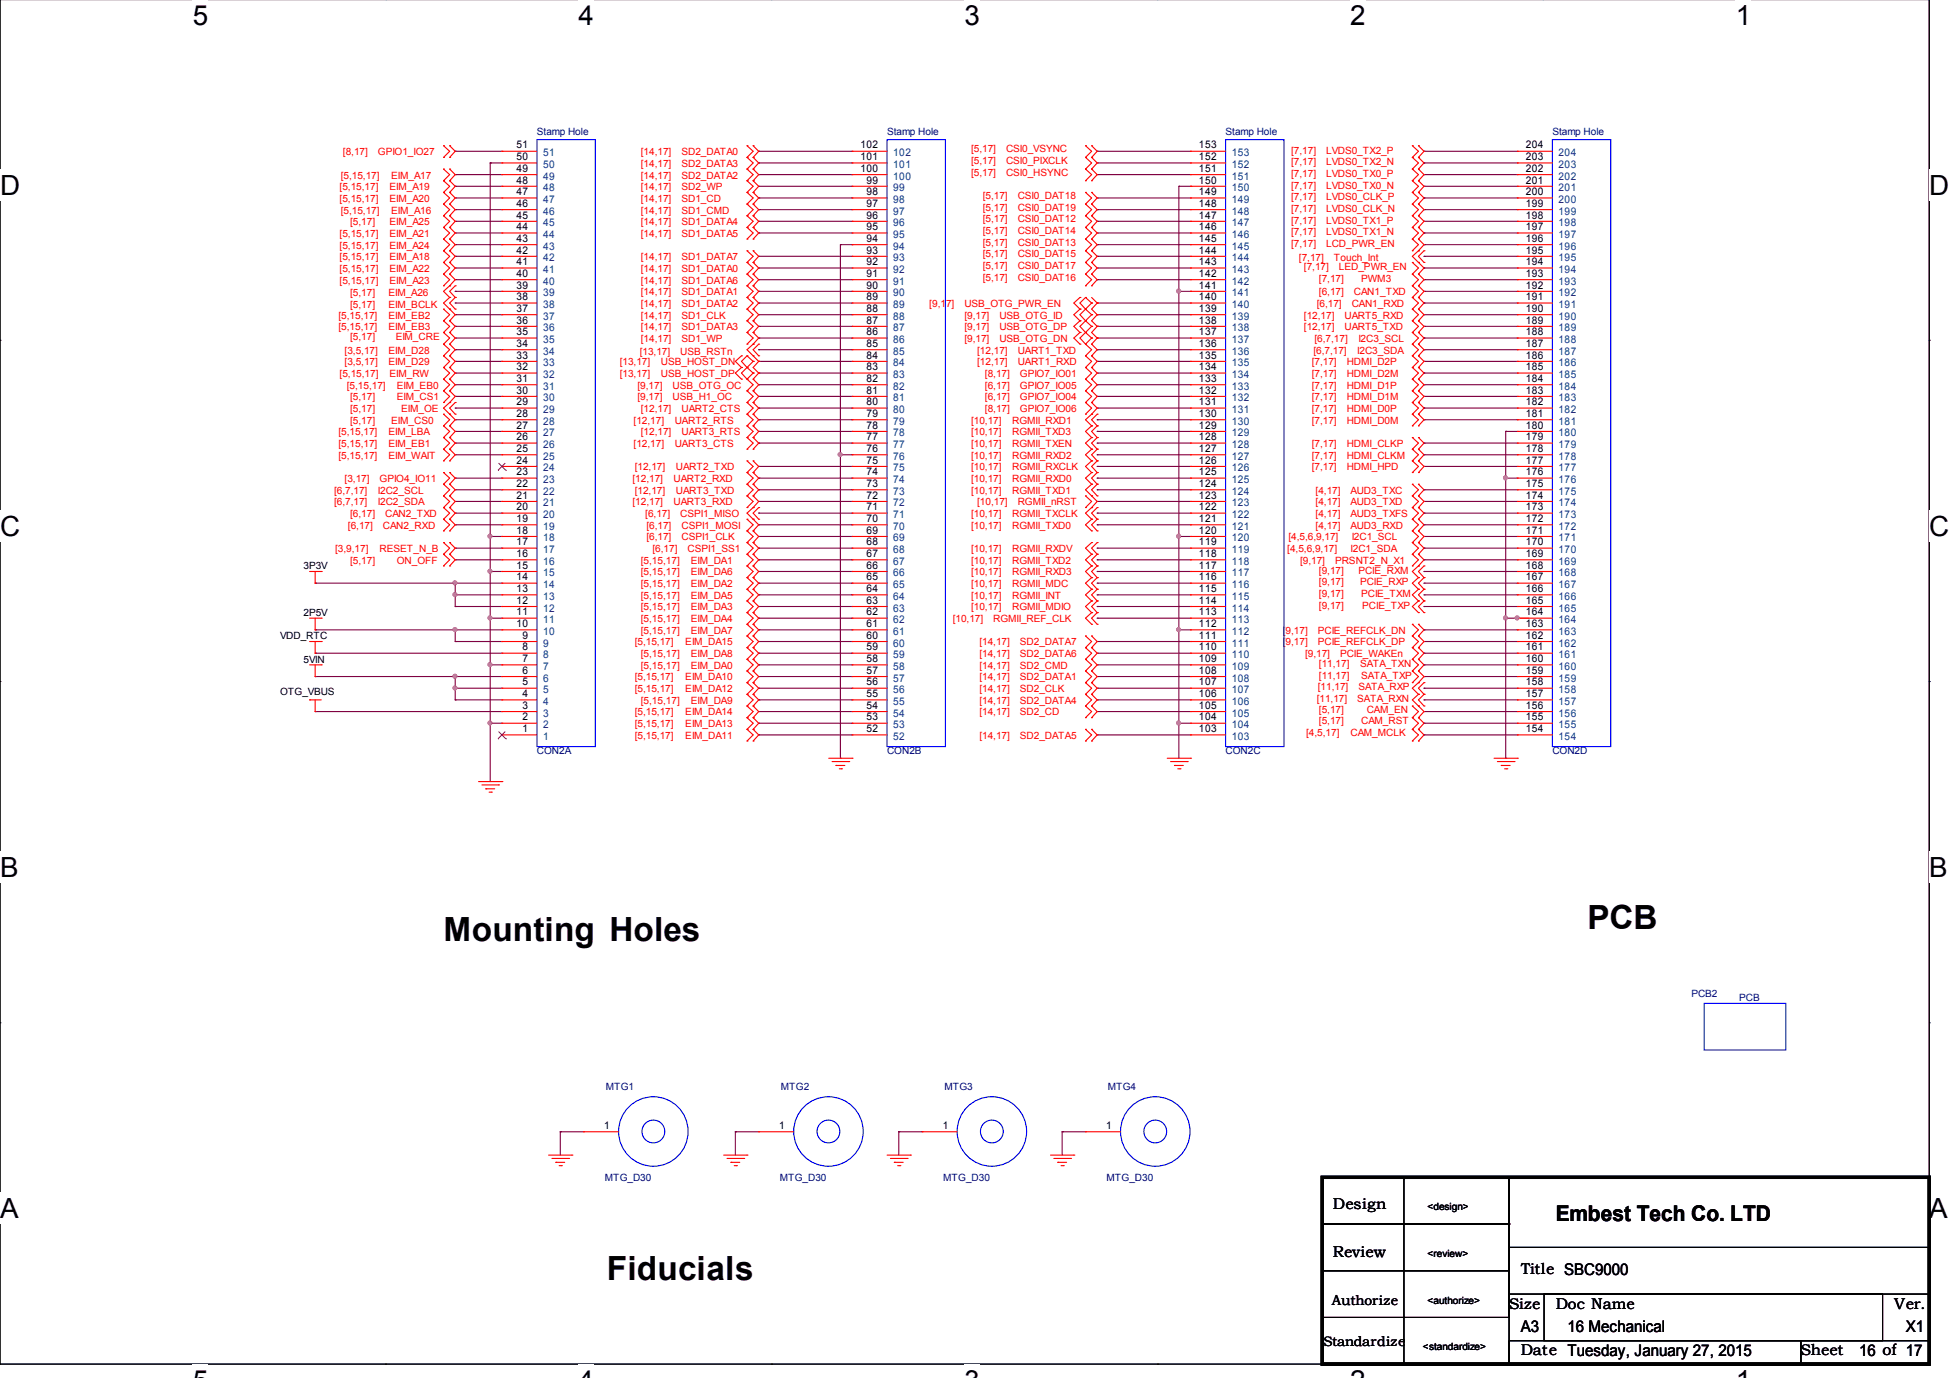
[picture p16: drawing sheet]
<svg xmlns="http://www.w3.org/2000/svg" width="297mm" height="210mm" viewBox="0 0 297 210" stroke-linecap="round" stroke-linejoin="round" font-family="sans-serif">
<defs><g id="words">
<g font-size="5.1">
<text x="67.6" y="143.4">Mounting Holes</text>
<text x="241.8" y="141.6">PCB</text>
<text x="92.5" y="194.9">Fiducials</text>
</g>
<g font-size="4.2">
<text x="29.4" y="3.8">5</text>
<text x="88.1" y="3.8">4</text>
<text x="146.9" y="3.8">3</text>
<text x="205.7" y="3.8">2</text>
<text x="264.4" y="3.8">1</text>
<text x="0" y="29.7">D</text>
<text x="293.9" y="29.7">D</text>
<text x="0" y="81.6">C</text>
<text x="293.9" y="81.6">C</text>
<text x="0" y="133.6">B</text>
<text x="293.9" y="133.6">B</text>
<text x="0" y="185.6">A</text>
<text x="293.9" y="185.6">A</text>
</g>
<text font-size="3.3" x="237" y="185.9">Embest Tech Co. LTD</text>
<g font-size="2.5">
<text x="231.6" y="203">A3</text>
<text x="238.8" y="203">16 Mechanical</text>
<text x="290.3" y="203">X1</text>
<text x="283.2" y="206.5">16 of 17</text>
</g>
<g font-size="2.4">
<text x="203" y="184.2">Design</text>
<text x="203" y="191.5">Review</text>
<text x="231.6" y="194">Title SBC9000</text>
<text x="229.9" y="199.3">Size</text>
<text x="237" y="199.3">Doc Name</text>
<text x="288.5" y="199.3">Ver.</text>
<text x="231.6" y="206.4">Date Tuesday, January 27, 2015</text>
<text x="274.3" y="206.4">Sheet</text>
</g>
<g font-size="2.1">
<text x="202.9" y="198.7">Authorize</text>
<text x="201.6" y="205.1">Standardize</text>
</g>
<g font-size="1.6">
<text x="78.7" y="22.6">51</text>
<text x="131.1" y="22.6">102</text>
<text x="182.6" y="22.6">153</text>
<text x="232.4" y="22.6">204</text>
<text x="78.7" y="29.7">47</text>
<text x="78.7" y="28">48</text>
<text x="78.7" y="26.2">49</text>
<text x="78.7" y="24.4">50</text>
<text x="131.1" y="26.2">100</text>
<text x="131.1" y="24.4">101</text>
<text x="132" y="29.7">98</text>
<text x="132" y="28">99</text>
<text x="182.6" y="29.7">149</text>
<text x="182.6" y="28">150</text>
<text x="182.6" y="26.2">151</text>
<text x="182.6" y="24.4">152</text>
<text x="232.4" y="29.7">200</text>
<text x="232.4" y="28">201</text>
<text x="232.4" y="26.2">202</text>
<text x="232.4" y="24.4">203</text>
<text x="78.7" y="35.1">44</text>
<text x="78.7" y="33.3">45</text>
<text x="78.7" y="31.5">46</text>
<text x="132" y="35.1">95</text>
<text x="132" y="33.3">96</text>
<text x="132" y="31.5">97</text>
<text x="182.6" y="35.1">146</text>
<text x="182.6" y="33.3">147</text>
<text x="182.6" y="31.5">148</text>
<text x="232.4" y="35.1">197</text>
<text x="232.4" y="33.3">198</text>
<text x="232.4" y="31.5">199</text>
<text x="78.7" y="40.4">41</text>
<text x="78.7" y="38.6">42</text>
<text x="78.7" y="36.8">43</text>
<text x="132" y="40.4">92</text>
<text x="132" y="38.6">93</text>
<text x="132" y="36.8">94</text>
<text x="182.6" y="40.4">143</text>
<text x="182.6" y="38.6">144</text>
<text x="182.6" y="36.8">145</text>
<text x="232.4" y="40.4">194</text>
<text x="232.4" y="38.6">195</text>
<text x="232.4" y="36.8">196</text>
<text x="78.7" y="47.5">37</text>
<text x="78.7" y="45.7">38</text>
<text x="78.7" y="44">39</text>
<text x="78.7" y="42.2">40</text>
<text x="132" y="47.5">88</text>
<text x="132" y="45.7">89</text>
<text x="132" y="44">90</text>
<text x="132" y="42.2">91</text>
<text x="182.6" y="47.5">139</text>
<text x="182.6" y="45.7">140</text>
<text x="182.6" y="44">141</text>
<text x="182.6" y="42.2">142</text>
<text x="232.4" y="47.5">190</text>
<text x="232.4" y="45.7">191</text>
<text x="232.4" y="44">192</text>
<text x="232.4" y="42.2">193</text>
<text x="78.7" y="52.8">34</text>
<text x="78.7" y="51.1">35</text>
<text x="78.7" y="49.3">36</text>
<text x="132" y="52.8">85</text>
<text x="132" y="51.1">86</text>
<text x="132" y="49.3">87</text>
<text x="182.6" y="52.8">136</text>
<text x="182.6" y="51.1">137</text>
<text x="182.6" y="49.3">138</text>
<text x="232.4" y="52.8">187</text>
<text x="232.4" y="51.1">188</text>
<text x="232.4" y="49.3">189</text>
<text x="78.7" y="60">30</text>
<text x="78.7" y="58.2">31</text>
<text x="78.7" y="56.4">32</text>
<text x="78.7" y="54.6">33</text>
<text x="132" y="60">81</text>
<text x="132" y="58.2">82</text>
<text x="132" y="56.4">83</text>
<text x="132" y="54.6">84</text>
<text x="182.6" y="60">132</text>
<text x="182.6" y="58.2">133</text>
<text x="182.6" y="56.4">134</text>
<text x="182.6" y="54.6">135</text>
<text x="232.4" y="60">183</text>
<text x="232.4" y="58.2">184</text>
<text x="232.4" y="56.4">185</text>
<text x="232.4" y="54.6">186</text>
<text x="78.7" y="65.3">27</text>
<text x="78.7" y="63.5">28</text>
<text x="78.7" y="61.7">29</text>
<text x="132" y="65.3">78</text>
<text x="132" y="63.5">79</text>
<text x="132" y="61.7">80</text>
<text x="182.6" y="65.3">129</text>
<text x="182.6" y="63.5">130</text>
<text x="182.6" y="61.7">131</text>
<text x="232.4" y="65.3">180</text>
<text x="232.4" y="63.5">181</text>
<text x="232.4" y="61.7">182</text>
<text x="78.7" y="70.6">24</text>
<text x="78.7" y="68.8">25</text>
<text x="78.7" y="67.1">26</text>
<text x="132" y="70.6">75</text>
<text x="132" y="68.8">76</text>
<text x="132" y="67.1">77</text>
<text x="182.6" y="70.6">126</text>
<text x="182.6" y="68.8">127</text>
<text x="182.6" y="67.1">128</text>
<text x="232.4" y="70.6">177</text>
<text x="232.4" y="68.8">178</text>
<text x="232.4" y="67.1">179</text>
<text x="78.7" y="77.7">20</text>
<text x="78.7" y="76">21</text>
<text x="78.7" y="74.2">22</text>
<text x="78.7" y="72.4">23</text>
<text x="132" y="77.7">71</text>
<text x="132" y="76">72</text>
<text x="132" y="74.2">73</text>
<text x="132" y="72.4">74</text>
<text x="182.6" y="77.7">122</text>
<text x="182.6" y="76">123</text>
<text x="182.6" y="74.2">124</text>
<text x="182.6" y="72.4">125</text>
<text x="232.4" y="77.7">173</text>
<text x="232.4" y="76">174</text>
<text x="232.4" y="74.2">175</text>
<text x="232.4" y="72.4">176</text>
<text x="78.7" y="83.1">17</text>
<text x="78.7" y="81.3">18</text>
<text x="78.7" y="79.5">19</text>
<text x="132" y="83.1">68</text>
<text x="132" y="81.3">69</text>
<text x="132" y="79.5">70</text>
<text x="182.6" y="83.1">119</text>
<text x="182.6" y="81.3">120</text>
<text x="182.6" y="79.5">121</text>
<text x="232.4" y="83.1">170</text>
<text x="232.4" y="81.3">171</text>
<text x="232.4" y="79.5">172</text>
<text x="78.7" y="88.4">14</text>
<text x="78.7" y="86.6">15</text>
<text x="78.7" y="84.9">16</text>
<text x="132" y="88.4">65</text>
<text x="132" y="86.6">66</text>
<text x="132" y="84.9">67</text>
<text x="182.6" y="88.4">116</text>
<text x="182.6" y="86.6">117</text>
<text x="182.6" y="84.9">118</text>
<text x="232.4" y="88.4">167</text>
<text x="232.4" y="86.6">168</text>
<text x="232.4" y="84.9">169</text>
<text x="78.7" y="95.5">10</text>
<text x="78.7" y="93.7">11</text>
<text x="78.7" y="92">12</text>
<text x="78.7" y="90.2">13</text>
<text x="132" y="95.5">61</text>
<text x="132" y="93.7">62</text>
<text x="132" y="92">63</text>
<text x="132" y="90.2">64</text>
<text x="182.6" y="95.5">112</text>
<text x="182.6" y="93.7">113</text>
<text x="182.6" y="92">114</text>
<text x="182.6" y="90.2">115</text>
<text x="232.4" y="95.5">163</text>
<text x="232.4" y="93.7">164</text>
<text x="232.4" y="92">165</text>
<text x="232.4" y="90.2">166</text>
<text x="79.6" y="100.9">7</text>
<text x="79.6" y="99.1">8</text>
<text x="79.6" y="97.3">9</text>
<text x="132" y="100.9">58</text>
<text x="132" y="99.1">59</text>
<text x="132" y="97.3">60</text>
<text x="182.6" y="100.9">109</text>
<text x="182.6" y="99.1">110</text>
<text x="182.6" y="97.3">111</text>
<text x="232.4" y="100.9">160</text>
<text x="232.4" y="99.1">161</text>
<text x="232.4" y="97.3">162</text>
<text x="79.6" y="108">3</text>
<text x="79.6" y="106.2">4</text>
<text x="79.6" y="104.4">5</text>
<text x="79.6" y="102.6">6</text>
<text x="132" y="108">54</text>
<text x="132" y="106.2">55</text>
<text x="132" y="104.4">56</text>
<text x="132" y="102.6">57</text>
<text x="182.6" y="108">105</text>
<text x="182.6" y="106.2">106</text>
<text x="182.6" y="104.4">107</text>
<text x="182.6" y="102.6">108</text>
<text x="232.4" y="108">156</text>
<text x="232.4" y="106.2">157</text>
<text x="232.4" y="104.4">158</text>
<text x="232.4" y="102.6">159</text>
<text x="79.6" y="111.5">1</text>
<text x="79.6" y="109.7">2</text>
<text x="132" y="111.5">52</text>
<text x="132" y="109.7">53</text>
<text x="182.6" y="111.5">103</text>
<text x="182.6" y="109.7">104</text>
<text x="232.4" y="111.5">154</text>
<text x="232.4" y="109.7">155</text>
<text x="92" y="172">1</text>
<text x="118.7" y="172">1</text>
<text x="143.6" y="172">1</text>
<text x="168.5" y="172">1</text>
</g>
<g font-size="1.6" fill="#004080">
<text x="82.7" y="23.8">51</text>
<text x="136.1" y="23.8">102</text>
<text x="187.6" y="23.8">153</text>
<text x="237.4" y="23.8">204</text>
<text x="82.7" y="29.1">48</text>
<text x="82.7" y="27.4">49</text>
<text x="82.7" y="25.6">50</text>
<text x="136.1" y="29.1">99</text>
<text x="136.1" y="27.4">100</text>
<text x="136.1" y="25.6">101</text>
<text x="187.6" y="29.1">150</text>
<text x="187.6" y="27.4">151</text>
<text x="187.6" y="25.6">152</text>
<text x="237.4" y="29.1">201</text>
<text x="237.4" y="27.4">202</text>
<text x="237.4" y="25.6">203</text>
<text x="82.7" y="34.5">45</text>
<text x="82.7" y="32.7">46</text>
<text x="82.7" y="30.9">47</text>
<text x="136.1" y="34.5">96</text>
<text x="136.1" y="32.7">97</text>
<text x="136.1" y="30.9">98</text>
<text x="187.6" y="34.5">147</text>
<text x="187.6" y="32.7">148</text>
<text x="187.6" y="30.9">149</text>
<text x="237.4" y="34.5">198</text>
<text x="237.4" y="32.7">199</text>
<text x="237.4" y="30.9">200</text>
<text x="82.7" y="41.6">41</text>
<text x="82.7" y="39.8">42</text>
<text x="82.7" y="38">43</text>
<text x="82.7" y="36.3">44</text>
<text x="136.1" y="41.6">92</text>
<text x="136.1" y="39.8">93</text>
<text x="136.1" y="38">94</text>
<text x="136.1" y="36.3">95</text>
<text x="187.6" y="41.6">143</text>
<text x="187.6" y="39.8">144</text>
<text x="187.6" y="38">145</text>
<text x="187.6" y="36.3">146</text>
<text x="237.4" y="41.6">194</text>
<text x="237.4" y="39.8">195</text>
<text x="237.4" y="38">196</text>
<text x="237.4" y="36.3">197</text>
<text x="82.7" y="46.9">38</text>
<text x="82.7" y="45.1">39</text>
<text x="82.7" y="43.4">40</text>
<text x="136.1" y="46.9">89</text>
<text x="136.1" y="45.1">90</text>
<text x="136.1" y="43.4">91</text>
<text x="187.6" y="46.9">140</text>
<text x="187.6" y="45.1">141</text>
<text x="187.6" y="43.4">142</text>
<text x="237.4" y="46.9">191</text>
<text x="237.4" y="45.1">192</text>
<text x="237.4" y="43.4">193</text>
<text x="82.7" y="52.3">35</text>
<text x="82.7" y="50.5">36</text>
<text x="82.7" y="48.7">37</text>
<text x="136.1" y="52.3">86</text>
<text x="136.1" y="50.5">87</text>
<text x="136.1" y="48.7">88</text>
<text x="187.6" y="52.3">137</text>
<text x="187.6" y="50.5">138</text>
<text x="187.6" y="48.7">139</text>
<text x="237.4" y="52.3">188</text>
<text x="237.4" y="50.5">189</text>
<text x="237.4" y="48.7">190</text>
<text x="82.7" y="59.4">31</text>
<text x="82.7" y="57.6">32</text>
<text x="82.7" y="55.8">33</text>
<text x="82.7" y="54">34</text>
<text x="136.1" y="59.4">82</text>
<text x="136.1" y="57.6">83</text>
<text x="136.1" y="55.8">84</text>
<text x="136.1" y="54">85</text>
<text x="187.6" y="59.4">133</text>
<text x="187.6" y="57.6">134</text>
<text x="187.6" y="55.8">135</text>
<text x="187.6" y="54">136</text>
<text x="237.4" y="59.4">184</text>
<text x="237.4" y="57.6">185</text>
<text x="237.4" y="55.8">186</text>
<text x="237.4" y="54">187</text>
<text x="82.7" y="64.7">28</text>
<text x="82.7" y="62.9">29</text>
<text x="82.7" y="61.1">30</text>
<text x="136.1" y="64.7">79</text>
<text x="136.1" y="62.9">80</text>
<text x="136.1" y="61.1">81</text>
<text x="187.6" y="64.7">130</text>
<text x="187.6" y="62.9">131</text>
<text x="187.6" y="61.1">132</text>
<text x="237.4" y="64.7">181</text>
<text x="237.4" y="62.9">182</text>
<text x="237.4" y="61.1">183</text>
<text x="82.7" y="71.8">24</text>
<text x="82.7" y="70">25</text>
<text x="82.7" y="68.3">26</text>
<text x="82.7" y="66.5">27</text>
<text x="136.1" y="71.8">75</text>
<text x="136.1" y="70">76</text>
<text x="136.1" y="68.3">77</text>
<text x="136.1" y="66.5">78</text>
<text x="187.6" y="71.8">126</text>
<text x="187.6" y="70">127</text>
<text x="187.6" y="68.3">128</text>
<text x="187.6" y="66.5">129</text>
<text x="237.4" y="71.8">177</text>
<text x="237.4" y="70">178</text>
<text x="237.4" y="68.3">179</text>
<text x="237.4" y="66.5">180</text>
<text x="82.7" y="77.1">21</text>
<text x="82.7" y="75.4">22</text>
<text x="82.7" y="73.6">23</text>
<text x="136.1" y="77.1">72</text>
<text x="136.1" y="75.4">73</text>
<text x="136.1" y="73.6">74</text>
<text x="187.6" y="77.1">123</text>
<text x="187.6" y="75.4">124</text>
<text x="187.6" y="73.6">125</text>
<text x="237.4" y="77.1">174</text>
<text x="237.4" y="75.4">175</text>
<text x="237.4" y="73.6">176</text>
<text x="82.7" y="82.5">18</text>
<text x="82.7" y="80.7">19</text>
<text x="82.7" y="78.9">20</text>
<text x="136.1" y="82.5">69</text>
<text x="136.1" y="80.7">70</text>
<text x="136.1" y="78.9">71</text>
<text x="187.6" y="82.5">120</text>
<text x="187.6" y="80.7">121</text>
<text x="187.6" y="78.9">122</text>
<text x="237.4" y="82.5">171</text>
<text x="237.4" y="80.7">172</text>
<text x="237.4" y="78.9">173</text>
<text x="82.7" y="89.6">14</text>
<text x="82.7" y="87.8">15</text>
<text x="82.7" y="86">16</text>
<text x="82.7" y="84.3">17</text>
<text x="136.1" y="89.6">65</text>
<text x="136.1" y="87.8">66</text>
<text x="136.1" y="86">67</text>
<text x="136.1" y="84.3">68</text>
<text x="187.6" y="89.6">116</text>
<text x="187.6" y="87.8">117</text>
<text x="187.6" y="86">118</text>
<text x="187.6" y="84.3">119</text>
<text x="237.4" y="89.6">167</text>
<text x="237.4" y="87.8">168</text>
<text x="237.4" y="86">169</text>
<text x="237.4" y="84.3">170</text>
<text x="82.7" y="94.9">11</text>
<text x="82.7" y="93.1">12</text>
<text x="82.7" y="91.4">13</text>
<text x="136.1" y="94.9">62</text>
<text x="136.1" y="93.1">63</text>
<text x="136.1" y="91.4">64</text>
<text x="187.6" y="94.9">113</text>
<text x="187.6" y="93.1">114</text>
<text x="187.6" y="91.4">115</text>
<text x="237.4" y="94.9">164</text>
<text x="237.4" y="93.1">165</text>
<text x="237.4" y="91.4">166</text>
<text x="82.7" y="100.3">8</text>
<text x="82.7" y="98.5">9</text>
<text x="82.7" y="96.7">10</text>
<text x="136.1" y="100.3">59</text>
<text x="136.1" y="98.5">60</text>
<text x="136.1" y="96.7">61</text>
<text x="187.6" y="100.3">110</text>
<text x="187.6" y="98.5">111</text>
<text x="187.6" y="96.7">112</text>
<text x="237.4" y="100.3">161</text>
<text x="237.4" y="98.5">162</text>
<text x="237.4" y="96.7">163</text>
<text x="82.7" y="107.4">4</text>
<text x="82.7" y="105.6">5</text>
<text x="82.7" y="103.8">6</text>
<text x="82.7" y="102">7</text>
<text x="136.1" y="107.4">55</text>
<text x="136.1" y="105.6">56</text>
<text x="136.1" y="103.8">57</text>
<text x="136.1" y="102">58</text>
<text x="187.6" y="107.4">106</text>
<text x="187.6" y="105.6">107</text>
<text x="187.6" y="103.8">108</text>
<text x="187.6" y="102">109</text>
<text x="237.4" y="107.4">157</text>
<text x="237.4" y="105.6">158</text>
<text x="237.4" y="103.8">159</text>
<text x="237.4" y="102">160</text>
<text x="82.7" y="112.7">1</text>
<text x="82.7" y="110.9">2</text>
<text x="82.7" y="109.1">3</text>
<text x="136.1" y="112.7">52</text>
<text x="136.1" y="110.9">53</text>
<text x="136.1" y="109.1">54</text>
<text x="187.6" y="112.7">103</text>
<text x="187.6" y="110.9">104</text>
<text x="187.6" y="109.1">105</text>
<text x="237.4" y="112.7">154</text>
<text x="237.4" y="110.9">155</text>
<text x="237.4" y="109.1">156</text>
</g>
<g font-size="1.5" fill="#f00">
<text x="52.2" y="23.6">[8,17]</text>
<text x="57.6" y="23.6">GPIO1_IO27</text>
<text x="97.6" y="23.6">[14,17]</text>
<text x="103.8" y="23.6">SD2_DATA0</text>
<text x="147.9" y="23.2">[5,17]</text>
<text x="153.2" y="23.2">CSI0_VSYNC</text>
<text x="196.7" y="23.4">[7,17]</text>
<text x="202" y="23.4">LVDS0_TX2_P</text>
<text x="51.7" y="29">[5,15,17]</text>
<text x="51.9" y="27.2">[5,15,17]</text>
<text x="59.4" y="29">EIM_A19</text>
<text x="59.6" y="27.2">EIM_A17</text>
<text x="97.6" y="27.2">[14,17]</text>
<text x="97.6" y="29">[14,17]</text>
<text x="97.6" y="25.4">[14,17]</text>
<text x="103.8" y="27.2">SD2_DATA2</text>
<text x="103.8" y="29">SD2_WP</text>
<text x="103.8" y="25.4">SD2_DATA3</text>
<text x="147.9" y="26.8">[5,17]</text>
<text x="147.9" y="25">[5,17]</text>
<text x="153.2" y="26.8">CSI0_HSYNC</text>
<text x="153.2" y="25">CSI0_PIXCLK</text>
<text x="196.7" y="25.2">[7,17]</text>
<text x="196.7" y="26.9">[7,17]</text>
<text x="196.7" y="28.7">[7,17]</text>
<text x="202" y="25.2">LVDS0_TX2_N</text>
<text x="202" y="26.9">LVDS0_TX0_P</text>
<text x="202" y="28.7">LVDS0_TX0_N</text>
<text x="51.7" y="30.7">[5,15,17]</text>
<text x="51.9" y="32.5">[5,15,17]</text>
<text x="53.3" y="34.3">[5,17]</text>
<text x="59.4" y="30.7">EIM_A20</text>
<text x="59.4" y="34.3">EIM_A25</text>
<text x="59.6" y="32.5">EIM_A16</text>
<text x="97.6" y="34.3">[14,17]</text>
<text x="97.6" y="32.5">[14,17]</text>
<text x="97.6" y="30.7">[14,17]</text>
<text x="103.8" y="34.3">SD1_DATA4</text>
<text x="103.8" y="32.5">SD1_CMD</text>
<text x="103.8" y="30.7">SD1_CD</text>
<text x="149.7" y="33.9">[5,17]</text>
<text x="149.7" y="32.1">[5,17]</text>
<text x="149.7" y="30.3">[5,17]</text>
<text x="149.7" y="35.7">[5,17]</text>
<text x="155" y="33.9">CSI0_DAT12</text>
<text x="155" y="32.1">CSI0_DAT19</text>
<text x="155" y="30.3">CSI0_DAT18</text>
<text x="155" y="35.7">CSI0_DAT14</text>
<text x="196.7" y="35.8">[7,17]</text>
<text x="196.7" y="34.1">[7,17]</text>
<text x="196.7" y="32.3">[7,17]</text>
<text x="196.7" y="30.5">[7,17]</text>
<text x="202" y="35.8">LVDS0_TX1_N</text>
<text x="202" y="34.1">LVDS0_TX1_P</text>
<text x="202" y="32.3">LVDS0_CLK_N</text>
<text x="202" y="30.5">LVDS0_CLK_P</text>
<text x="51.7" y="39.6">[5,15,17]</text>
<text x="51.7" y="37.9">[5,15,17]</text>
<text x="51.7" y="36.1">[5,15,17]</text>
<text x="51.7" y="41.4">[5,15,17]</text>
<text x="59.4" y="39.6">EIM_A18</text>
<text x="59.4" y="37.9">EIM_A24</text>
<text x="59.4" y="36.1">EIM_A21</text>
<text x="59.4" y="41.4">EIM_A22</text>
<text x="97.6" y="36.1">[14,17]</text>
<text x="97.6" y="41.4">[14,17]</text>
<text x="97.6" y="39.6">[14,17]</text>
<text x="103.8" y="36.1">SD1_DATA5</text>
<text x="103.8" y="41.4">SD1_DATA0</text>
<text x="103.8" y="39.6">SD1_DATA7</text>
<text x="149.7" y="41">[5,17]</text>
<text x="149.7" y="39.2">[5,17]</text>
<text x="149.7" y="37.4">[5,17]</text>
<text x="155" y="41">CSI0_DAT17</text>
<text x="155" y="39.2">CSI0_DAT15</text>
<text x="155" y="37.4">CSI0_DAT13</text>
<text x="196.7" y="37.6">[7,17]</text>
<text x="197.9" y="39.8">[7,17]</text>
<text x="198.6" y="41.2">[7,17]</text>
<text x="202" y="37.6">LCD_PWR_EN</text>
<text x="203.2" y="39.8">Touch_Int</text>
<text x="204" y="41.2">LED_PWR_EN</text>
<text x="51.7" y="43.2">[5,15,17]</text>
<text x="53.3" y="46.9">[5,17]</text>
<text x="53.3" y="45.1">[5,17]</text>
<text x="59.2" y="46.9">EIM_BCLK</text>
<text x="59.2" y="45.1">EIM_A26</text>
<text x="59.4" y="43.2">EIM_A23</text>
<text x="97.6" y="43.2">[14,17]</text>
<text x="97.6" y="46.8">[14,17]</text>
<text x="97.6" y="45">[14,17]</text>
<text x="103.8" y="43.2">SD1_DATA6</text>
<text x="103.8" y="46.8">SD1_DATA2</text>
<text x="103.8" y="45">SD1_DATA1</text>
<text x="141.6" y="46.8">[9,17]</text>
<text x="146.9" y="46.8">USB_OTG_PWR_EN</text>
<text x="149.7" y="42.8">[5,17]</text>
<text x="155" y="42.8">CSI0_DAT16</text>
<text x="200.6" y="46.8">[6,17]</text>
<text x="200.9" y="45">[6,17]</text>
<text x="200.9" y="42.9">[7,17]</text>
<text x="205.9" y="46.8">CAN1_RXD</text>
<text x="206.2" y="45">CAN1_TXD</text>
<text x="207.3" y="42.9">PWM3</text>
<text x="51.6" y="48.5">[5,15,17]</text>
<text x="51.6" y="50.3">[5,15,17]</text>
<text x="52.5" y="53.9">[3,5,17]</text>
<text x="53.3" y="51.8">[5,17]</text>
<text x="59.2" y="48.5">EIM_EB2</text>
<text x="59.2" y="53.9">EIM_D28</text>
<text x="59.2" y="50.3">EIM_EB3</text>
<text x="60.3" y="51.8">EIM_CRE</text>
<text x="97.6" y="48.5">[14,17]</text>
<text x="97.6" y="52.1">[14,17]</text>
<text x="97.6" y="50.3">[14,17]</text>
<text x="103.8" y="48.5">SD1_CLK</text>
<text x="103.8" y="52.1">SD1_WP</text>
<text x="103.8" y="50.3">SD1_DATA3</text>
<text x="146.9" y="52.1">[9,17]</text>
<text x="146.9" y="50.3">[9,17]</text>
<text x="146.9" y="48.5">[9,17]</text>
<text x="148.8" y="53.9">[12,17]</text>
<text x="152.2" y="52.1">USB_OTG_DN</text>
<text x="152.2" y="50.3">USB_OTG_DP</text>
<text x="152.2" y="48.5">USB_OTG_ID</text>
<text x="155" y="53.9">UART1_TXD</text>
<text x="198.6" y="50.3">[12,17]</text>
<text x="198.6" y="48.5">[12,17]</text>
<text x="200.1" y="53.9">[6,7,17]</text>
<text x="200.2" y="52.1">[6,7,17]</text>
<text x="204.8" y="50.3">UART5_TXD</text>
<text x="204.8" y="48.5">UART5_RXD</text>
<text x="206.8" y="53.9">I2C3_SDA</text>
<text x="206.9" y="52.1">I2C3_SCL</text>
<text x="51.7" y="57.4">[5,15,17]</text>
<text x="52.5" y="55.6">[3,5,17]</text>
<text x="52.8" y="59.2">[5,15,17]</text>
<text x="59.2" y="55.6">EIM_D29</text>
<text x="59.4" y="57.4">EIM_RW</text>
<text x="60.5" y="59.2">EIM_EB0</text>
<text x="94.4" y="57.4">[13,17]</text>
<text x="94.4" y="55.6">[13,17]</text>
<text x="97.1" y="59.2">[9,17]</text>
<text x="97.5" y="54">[13,17]</text>
<text x="100.7" y="57.4">USB_HOST_DP</text>
<text x="100.7" y="55.6">USB_HOST_DN</text>
<text x="102.4" y="59.2">USB_OTG_OC</text>
<text x="103.6" y="54">USB_RSTn</text>
<text x="148.8" y="55.6">[12,17]</text>
<text x="150" y="59.2">[6,17]</text>
<text x="150" y="57.4">[8,17]</text>
<text x="155" y="55.6">UART1_RXD</text>
<text x="155.4" y="59.2">GPIO7_IO05</text>
<text x="155.4" y="57.4">GPIO7_IO01</text>
<text x="199.8" y="55.6">[7,17]</text>
<text x="199.8" y="57.4">[7,17]</text>
<text x="199.8" y="59.2">[7,17]</text>
<text x="205.1" y="55.6">HDMI_D2P</text>
<text x="205.1" y="57.4">HDMI_D2M</text>
<text x="205.1" y="59.2">HDMI_D1P</text>
<text x="53.3" y="64.5">[5,17]</text>
<text x="53.3" y="62.8">[5,17]</text>
<text x="53.3" y="61">[5,17]</text>
<text x="59.6" y="64.5">EIM_CS0</text>
<text x="60.5" y="61">EIM_CS1</text>
<text x="61.1" y="62.8">EIM_OE</text>
<text x="96.5" y="64.5">[12,17]</text>
<text x="97.1" y="61">[9,17]</text>
<text x="97.6" y="62.8">[12,17]</text>
<text x="102.4" y="61">USB_H1_OC</text>
<text x="102.8" y="64.5">UART2_RTS</text>
<text x="103.8" y="62.8">UART2_CTS</text>
<text x="147.9" y="64.5">[10,17]</text>
<text x="150" y="62.8">[8,17]</text>
<text x="150" y="61">[6,17]</text>
<text x="154.2" y="64.5">RGMII_RXD1</text>
<text x="155.4" y="62.8">GPIO7_IO06</text>
<text x="155.4" y="61">GPIO7_IO04</text>
<text x="199.8" y="61">[7,17]</text>
<text x="199.8" y="62.8">[7,17]</text>
<text x="199.8" y="64.5">[7,17]</text>
<text x="205.1" y="61">HDMI_D1M</text>
<text x="205.1" y="62.8">HDMI_D0P</text>
<text x="205.1" y="64.5">HDMI_D0M</text>
<text x="51.6" y="66.3">[5,15,17]</text>
<text x="51.6" y="68.1">[5,15,17]</text>
<text x="51.6" y="69.9">[5,15,17]</text>
<text x="59.2" y="66.3">EIM_LBA</text>
<text x="59.2" y="68.1">EIM_EB1</text>
<text x="59.2" y="69.9">EIM_WAIT</text>
<text x="96.5" y="68.1">[12,17]</text>
<text x="96.7" y="71.6">[12,17]</text>
<text x="97.6" y="66.3">[12,17]</text>
<text x="102.8" y="68.1">UART3_CTS</text>
<text x="103" y="71.6">UART2_TXD</text>
<text x="103.8" y="66.3">UART3_RTS</text>
<text x="147.9" y="69.9">[10,17]</text>
<text x="147.9" y="68.1">[10,17]</text>
<text x="147.9" y="66.3">[10,17]</text>
<text x="147.9" y="71.6">[10,17]</text>
<text x="154.2" y="69.9">RGMII_RXD2</text>
<text x="154.2" y="68.1">RGMII_TXEN</text>
<text x="154.2" y="66.3">RGMII_TXD3</text>
<text x="154.2" y="71.6">RGMII_RXCLK</text>
<text x="199.8" y="68.1">[7,17]</text>
<text x="199.8" y="69.9">[7,17]</text>
<text x="199.8" y="71.6">[7,17]</text>
<text x="205.1" y="68.1">HDMI_CLKP</text>
<text x="205.1" y="69.9">HDMI_CLKM</text>
<text x="205.1" y="71.6">HDMI_HPD</text>
<text x="50.9" y="75.2">[6,7,17]</text>
<text x="50.9" y="77">[6,7,17]</text>
<text x="52.5" y="73.4">[3,17]</text>
<text x="57.6" y="75.2">I2C2_SCL</text>
<text x="57.6" y="77">I2C2_SDA</text>
<text x="57.8" y="73.4">GPIO4_IO11</text>
<text x="96.4" y="77">[12,17]</text>
<text x="96.4" y="73.4">[12,17]</text>
<text x="96.7" y="75.2">[12,17]</text>
<text x="102.6" y="77">UART3_RXD</text>
<text x="102.6" y="73.4">UART2_RXD</text>
<text x="103" y="75.2">UART3_TXD</text>
<text x="147.9" y="75.2">[10,17]</text>
<text x="147.9" y="73.4">[10,17]</text>
<text x="148.8" y="77">[10,17]</text>
<text x="154.2" y="75.2">RGMII_TXD1</text>
<text x="154.2" y="73.4">RGMII_RXD0</text>
<text x="155" y="77">RGMII_nRST</text>
<text x="200.4" y="75.2">[4,17]</text>
<text x="200.4" y="77">[4,17]</text>
<text x="205.7" y="75.2">AUD3_TXC</text>
<text x="205.7" y="77">AUD3_TXD</text>
<text x="53" y="80.5">[6,17]</text>
<text x="53.3" y="78.8">[6,17]</text>
<text x="58.3" y="80.5">CAN2_RXD</text>
<text x="58.7" y="78.8">CAN2_TXD</text>
<text x="98.3" y="78.8">[6,17]</text>
<text x="98.5" y="82.3">[6,17]</text>
<text x="98.5" y="80.5">[6,17]</text>
<text x="103.6" y="78.8">CSPI1_MISO</text>
<text x="103.8" y="82.3">CSPI1_CLK</text>
<text x="103.8" y="80.5">CSPI1_MOSI</text>
<text x="147.9" y="78.8">[10,17]</text>
<text x="147.9" y="80.5">[10,17]</text>
<text x="154.2" y="78.8">RGMII_TXCLK</text>
<text x="154.2" y="80.5">RGMII_TXD0</text>
<text x="196.3" y="82.3">[4,5,6,9,17]</text>
<text x="200.4" y="78.8">[4,17]</text>
<text x="200.4" y="80.5">[4,17]</text>
<text x="205.7" y="78.8">AUD3_TXFS</text>
<text x="205.7" y="80.5">AUD3_RXD</text>
<text x="205.9" y="82.3">I2C1_SCL</text>
<text x="51.1" y="84.1">[3,9,17]</text>
<text x="53.3" y="85.9">[5,17]</text>
<text x="57.8" y="84.1">RESET_N_B</text>
<text x="60.5" y="85.9">ON_OFF</text>
<text x="97.6" y="89.4">[5,15,17]</text>
<text x="97.6" y="87.6">[5,15,17]</text>
<text x="97.6" y="85.9">[5,15,17]</text>
<text x="99.4" y="84.1">[6,17]</text>
<text x="104.7" y="84.1">CSPI1_SS1</text>
<text x="105.2" y="89.4">EIM_DA2</text>
<text x="105.2" y="87.6">EIM_DA6</text>
<text x="105.2" y="85.9">EIM_DA1</text>
<text x="147.9" y="85.9">[10,17]</text>
<text x="147.9" y="89.4">[10,17]</text>
<text x="147.9" y="84.1">[10,17]</text>
<text x="147.9" y="87.6">[10,17]</text>
<text x="154.2" y="85.9">RGMII_TXD2</text>
<text x="154.2" y="89.4">RGMII_MDC</text>
<text x="154.2" y="84.1">RGMII_RXDV</text>
<text x="154.2" y="87.6">RGMII_RXD3</text>
<text x="196.1" y="84.1">[4,5,6,9,17]</text>
<text x="198" y="85.9">[9,17]</text>
<text x="200.9" y="89.2">[9,17]</text>
<text x="200.9" y="87.4">[9,17]</text>
<text x="203.4" y="85.9">PRSNT2_N_X1</text>
<text x="205.7" y="84.1">I2C1_SDA</text>
<text x="206.9" y="87.4">PCIE_RXM</text>
<text x="207.2" y="89.2">PCIE_RXP</text>
<text x="97.6" y="91.2">[5,15,17]</text>
<text x="97.6" y="94.8">[5,15,17]</text>
<text x="97.6" y="93">[5,15,17]</text>
<text x="105.2" y="91.2">EIM_DA5</text>
<text x="105.2" y="94.8">EIM_DA4</text>
<text x="105.2" y="93">EIM_DA3</text>
<text x="145.1" y="94.8">[10,17]</text>
<text x="147.9" y="91.2">[10,17]</text>
<text x="147.9" y="93">[10,17]</text>
<text x="151.3" y="94.8">RGMII_REF_CLK</text>
<text x="154.2" y="91.2">RGMII_INT</text>
<text x="154.2" y="93">RGMII_MDIO</text>
<text x="200.9" y="92.7">[9,17]</text>
<text x="200.9" y="90.9">[9,17]</text>
<text x="207.3" y="90.9">PCIE_TXM</text>
<text x="207.5" y="92.7">PCIE_TXP</text>
<text x="96.7" y="98.3">[5,15,17]</text>
<text x="97.6" y="96.5">[5,15,17]</text>
<text x="97.6" y="100.1">[5,15,17]</text>
<text x="97.6" y="101.9">[5,15,17]</text>
<text x="104.4" y="98.3">EIM_DA15</text>
<text x="105.2" y="96.5">EIM_DA7</text>
<text x="105.2" y="100.1">EIM_DA8</text>
<text x="105.2" y="101.9">EIM_DA0</text>
<text x="149.2" y="100.1">[14,17]</text>
<text x="149.2" y="98.3">[14,17]</text>
<text x="149.2" y="101.9">[14,17]</text>
<text x="155.4" y="100.1">SD2_DATA6</text>
<text x="155.4" y="98.3">SD2_DATA7</text>
<text x="155.4" y="101.9">SD2_CMD</text>
<text x="195.4" y="98.3">[9,17]</text>
<text x="195.4" y="96.5">[9,17]</text>
<text x="198.8" y="100.1">[9,17]</text>
<text x="200.7" y="98.3">PCIE_REFCLK_DP</text>
<text x="200.7" y="96.5">PCIE_REFCLK_DN</text>
<text x="200.9" y="101.6">[11,17]</text>
<text x="204.1" y="100.1">PCIE_WAKEn</text>
<text x="207.2" y="101.6">SATA_TXN</text>
<text x="96.7" y="105.4">[5,15,17]</text>
<text x="96.7" y="103.6">[5,15,17]</text>
<text x="97.6" y="107.2">[5,15,17]</text>
<text x="104.4" y="105.4">EIM_DA12</text>
<text x="104.4" y="103.6">EIM_DA10</text>
<text x="105.2" y="107.2">EIM_DA9</text>
<text x="149.2" y="107.2">[14,17]</text>
<text x="149.2" y="105.4">[14,17]</text>
<text x="149.2" y="103.6">[14,17]</text>
<text x="155.4" y="107.2">SD2_DATA4</text>
<text x="155.4" y="105.4">SD2_CLK</text>
<text x="155.4" y="103.6">SD2_DATA1</text>
<text x="200.6" y="106.9">[11,17]</text>
<text x="200.7" y="105.2">[11,17]</text>
<text x="200.9" y="103.4">[11,17]</text>
<text x="206.8" y="106.9">SATA_RXN</text>
<text x="206.9" y="105.2">SATA_RXP</text>
<text x="207.3" y="103.4">SATA_TXP</text>
<text x="96.7" y="112.5">[5,15,17]</text>
<text x="96.7" y="110.8">[5,15,17]</text>
<text x="96.7" y="109">[5,15,17]</text>
<text x="104.4" y="112.5">EIM_DA11</text>
<text x="104.4" y="110.8">EIM_DA13</text>
<text x="104.4" y="109">EIM_DA14</text>
<text x="149.2" y="109">[14,17]</text>
<text x="149.2" y="112.5">[14,17]</text>
<text x="155.4" y="109">SD2_CD</text>
<text x="155.4" y="112.5">SD2_DATA5</text>
<text x="199" y="112.1">[4,5,17]</text>
<text x="200.9" y="108.6">[5,17]</text>
<text x="200.9" y="110.3">[5,17]</text>
<text x="205.7" y="112.1">CAM_MCLK</text>
<text x="207.3" y="110.3">CAM_RST</text>
<text x="208.2" y="108.6">CAM_EN</text>
</g>
<g font-size="1.5" fill="#000080">
<text x="81.8" y="20.6">Stamp Hole</text>
<text x="135.1" y="20.6">Stamp Hole</text>
<text x="186.7" y="20.6">Stamp Hole</text>
<text x="236.5" y="20.6">Stamp Hole</text>
<text x="81.8" y="114.8">CON2A</text>
<text x="135.1" y="114.8">CON2B</text>
<text x="186.7" y="114.8">CON2C</text>
<text x="236.5" y="114.8">CON2D</text>
<text x="257.6" y="151.8">PCB2</text>
<text x="264.9" y="152.5">PCB</text>
<text x="92.3" y="166">MTG1</text>
<text x="119" y="166">MTG2</text>
<text x="143.8" y="166">MTG3</text>
<text x="168.7" y="166">MTG4</text>
<text x="92.1" y="179.8">MTG_D30</text>
<text x="118.8" y="179.8">MTG_D30</text>
<text x="143.7" y="179.8">MTG_D30</text>
<text x="168.6" y="179.8">MTG_D30</text>
</g>
<g font-size="1.5">
<text x="46.2" y="86.7">3P3V</text>
<text x="46.2" y="93.8">2P5V</text>
<text x="42.7" y="97.4">VDD_RTC</text>
<text x="46.2" y="100.9">5VIN</text>
<text x="42.7" y="105.9">OTG_VBUS</text>
<text x="217.4" y="184.3">&lt;design&gt;</text>
<text x="217.4" y="191.4">&lt;review&gt;</text>
<text x="217.4" y="198.6">&lt;authorize&gt;</text>
<text x="216.7" y="205.7">&lt;standardize&gt;</text>
</g>
</g></defs>
<path d="M0 -.1v207.9h293.9v-207.9" fill="none" stroke="#000" stroke-width=".17"/>
<g fill="#fff">
<path d="M29.4 -.1h2.3v4.8h-2.3z"/>
<path d="M29.4 207.8h2.3v2.2h-2.3z"/>
</g>
<path d="M58.8 207.8h.1" fill="none" stroke="#000" stroke-width=".17"/>
<g fill="#fff">
<path d="M88.1 -.1h2.3v4.8h-2.3z"/>
<path d="M88.1 207.8h2.3v2.2h-2.3z"/>
</g>
<path d="M117.5 207.8h.1" fill="none" stroke="#000" stroke-width=".17"/>
<g fill="#fff">
<path d="M146.9 -.1h2.3v4.8h-2.3z"/>
<path d="M146.9 207.8h2.3v2.2h-2.3z"/>
</g>
<path d="M176.3 207.8h.1" fill="none" stroke="#000" stroke-width=".17"/>
<g fill="#fff">
<path d="M205.7 -.1h2.2v4.8h-2.2z"/>
<path d="M205.7 207.8h2.2v2.2h-2.2z"/>
</g>
<path d="M235 207.8h.1" fill="none" stroke="#000" stroke-width=".17"/>
<g fill="#fff">
<path d="M264.4 -.1h2.3v4.8h-2.3z"/>
<path d="M264.4 207.8h2.3v2.2h-2.3z"/>
<path d="M0 25.8h3v4.8h-3z"/>
<path d="M293.9 25.8h2.9v4.8h-2.9z"/>
<path d="M0 77.7h3v4.8h-3z"/>
<path d="M293.9 77.7h2.9v4.8h-2.9z"/>
</g>
<path d="M0 51.8h.1M293.9 51.8h.1" fill="none" stroke="#000" stroke-width=".17"/>
<g fill="#fff">
<path d="M0 129.7h2.7v4.8h-2.7z"/>
<path d="M293.9 129.7h2.7v4.8h-2.7z"/>
</g>
<path d="M0 103.8h.1M293.9 103.8h.1" fill="none" stroke="#000" stroke-width=".17"/>
<g fill="#fff">
<path d="M0 181.7h2.7v4.8h-2.7z"/>
<path d="M293.9 181.7h2.7v4.8h-2.7z"/>
</g>
<path d="M0 155.8h.1M293.9 155.8h.1M201.4 179.3h28.5v7.2h-28.5zM213.9 179.3h16v28.5h-16zM201.4 186.5h28.5v7.1h-28.5zM201.4 193.6h28.5v7.1h-28.5zM229.9 190h64v7.1h-64zM229.9 186.5h.1M229.9 186.5v8.8M235.2 197.1h51.6v7.1h-51.6zM229.9 204.2h44.4v3.6h-44.4zM274.3 204.2h19.6v3.6h-19.6z" fill="none" stroke="#000" stroke-width=".17"/>
<g fill="none" stroke="#800040" stroke-width=".17">
<path d="M69.3 30.2h.1M69.3 33.7h.1M69.3 39h.1M69.3 28.4h.1M69.3 37.3h.1M69.3 23h.1M69.3 31.9h.1M69.3 35.5h.1M69.3 26.6h.1M69.3 35.5h7.2M69.3 30.2h7.2M69.3 33.7h7.2"/>
<path d="M69.3 23h7.2M69.3 26.6h7.2M69.3 37.3h7.2M69.3 39h7.2M69.3 31.9h7.2M69.3 28.4h7.2M74.7 24.8h.1M74.7 24.8h1.8M74.7 24.8v94.3M115.6 35.5h.1M115.6 26.6h.1M115.6 33.7h.1"/>
<path d="M115.6 31.9h.1M115.6 23h.1M115.6 30.2h.1M115.6 28.4h.1M115.6 39h.1M115.6 24.8h.1M115.6 35.5h14.2M115.6 24.8h14.2M115.6 30.2h14.2M115.6 33.7h14.2M115.6 23h14.2M115.6 26.6h14.2"/>
<path d="M115.6 39h14.2M115.6 31.9h14.2M115.6 28.4h14.2M128 37.3h.1M128 37.3h1.8M128 37.3v78.2M129.8 37.3h.1M167.1 33.7h.1M167.1 31.9h.1M167.1 26.6h.1M167.1 39h.1M167.1 30.2h.1"/>
<path d="M167.1 24.8h.1M167.1 37.3h.1M167.1 23h.1M167.1 35.5h.1M167.1 35.5h14.3M167.1 24.8h14.3M167.1 30.2h14.3M167.1 33.7h14.3M167.1 23h14.3M167.1 26.6h14.3M167.1 37.3h14.3M167.1 39h14.3"/>
<path d="M167.1 31.9h14.3M179.6 28.4h.1M179.6 28.4h1.8M179.6 28.4v87.1M181.4 28.4h.1M216.9 24.8h.1M216.9 23h.1M216.9 37.3h.1M216.9 39h.1M216.9 35.5h.1M216.9 33.7h.1M216.9 31.9h.1"/>
<path d="M216.9 30.2h.1M216.9 26.6h.1M216.9 28.4h.1M216.9 35.5h14.2M216.9 24.8h14.2M216.9 30.2h14.2M216.9 33.7h14.2M216.9 23h14.2M216.9 26.6h14.2M216.9 37.3h14.2M216.9 39h14.2M216.9 31.9h14.2"/>
<path d="M216.9 28.4h14.2M69.3 58.6h.1M69.3 56.8h.1M69.3 42.6h.1M69.3 51.5h.1M69.3 46.2h.1M69.3 47.9h.1M69.3 55h.1M69.3 53.3h.1M69.3 49.7h.1M69.3 44.4h.1M69.3 40.8h.1"/>
<path d="M69.3 58.6h7.2M69.3 49.7h7.2M69.3 46.2h7.2M69.3 51.5h7.2M69.3 47.9h7.2M69.3 56.8h7.2M69.3 42.6h7.2M69.3 55h7.2M69.3 44.4h7.2M69.3 53.3h7.2M69.3 40.8h7.2M115.6 42.6h.1"/>
<path d="M115.6 46.2h.1M115.6 40.8h.1M115.6 44.4h.1M115.6 51.5h.1M115.6 47.9h.1M115.6 53.3h.1M115.6 55h.1M115.6 56.8h.1M115.6 58.6h.1M115.6 49.7h.1M115.6 58.6h14.2M115.6 49.7h14.2"/>
<path d="M115.6 46.2h14.2M115.6 51.5h14.2M115.6 47.9h14.2M115.6 56.8h14.2M115.6 42.6h14.2M115.6 55h14.2M115.6 44.4h14.2M115.6 53.3h14.2M115.6 40.8h14.2M167.1 49.7h.1M167.1 46.2h.1M167.1 51.5h.1"/>
<path d="M167.1 47.9h.1M167.1 40.8h.1M167.1 53.3h.1M167.1 55h.1M167.1 58.6h.1M167.1 56.8h.1M167.1 42.6h.1M167.1 58.6h14.3M167.1 49.7h14.3M167.1 46.2h14.3M167.1 51.5h14.3M167.1 47.9h14.3"/>
<path d="M167.1 56.8h14.3M167.1 42.6h14.3M167.1 55h14.3M167.1 53.3h14.3M167.1 40.8h14.3M179.6 44.4h.1M179.6 44.4h1.8M181.4 44.4h.1M216.9 58.6h.1M216.9 56.8h.1M216.9 55h.1M216.9 46.2h.1"/>
<path d="M216.9 44.4h.1M216.9 47.9h.1M216.9 49.7h.1M216.9 51.5h.1M216.9 53.3h.1M216.9 42.6h.1M216.9 40.8h.1M216.9 58.6h14.2M216.9 49.7h14.2M216.9 46.2h14.2M216.9 51.5h14.2M216.9 47.9h14.2"/>
<path d="M216.9 56.8h14.2M216.9 42.6h14.2M216.9 55h14.2M216.9 44.4h14.2M216.9 53.3h14.2M216.9 40.8h14.2M69.3 65.7h.1M69.3 63.9h.1M69.3 67.5h.1M69.3 62.2h.1M69.3 69.3h.1M69.3 79.9h.1"/>
<path d="M69.3 78.2h.1M69.3 76.4h.1M69.3 74.6h.1M69.3 72.8h.1M69.3 60.4h.1M69.3 69.3h7.2M69.3 78.2h7.2M69.3 65.7h7.2M69.3 62.2h7.2M69.3 72.8h7.2M69.3 63.9h7.2M69.3 67.5h7.2"/>
<path d="M69.3 60.4h7.2M69.3 74.6h7.2M69.3 76.4h7.2M69.3 79.9h7.2M115.6 62.2h.1M115.6 78.2h.1M115.6 71h.1M115.6 74.6h.1M115.6 76.4h.1M115.6 60.4h.1M115.6 63.9h.1M115.6 67.5h.1"/>
<path d="M115.6 72.8h.1M115.6 65.7h.1M115.6 79.9h.1M115.6 78.2h14.2M115.6 65.7h14.2M115.6 62.2h14.2M115.6 72.8h14.2M115.6 63.9h14.2M115.6 67.5h14.2M115.6 60.4h14.2M115.6 74.6h14.2M115.6 76.4h14.2"/>
<path d="M115.6 79.9h14.2M115.6 71h14.2M128 69.3h.1M128 69.3h1.8M167.1 69.3h.1M167.1 78.2h.1M167.1 62.2h.1M167.1 67.5h.1M167.1 76.4h.1M167.1 65.7h.1M167.1 74.6h.1M167.1 60.4h.1"/>
<path d="M167.1 63.9h.1M167.1 72.8h.1M167.1 79.9h.1M167.1 71h.1M167.1 69.3h14.3M167.1 78.2h14.3M167.1 65.7h14.3M167.1 62.2h14.3M167.1 72.8h14.3M167.1 63.9h14.3M167.1 67.5h14.3M167.1 60.4h14.3"/>
<path d="M167.1 74.6h14.3M167.1 76.4h14.3M167.1 79.9h14.3M167.1 71h14.3M216.9 63.9h.1M216.9 62.2h.1M216.9 60.4h.1M216.9 67.5h.1M216.9 69.3h.1M216.9 74.6h.1M216.9 76.4h.1M216.9 78.2h.1"/>
<path d="M216.9 79.9h.1M216.9 71h.1M216.9 69.3h14.2M216.9 78.2h14.2M216.9 62.2h14.2M216.9 63.9h14.2M216.9 67.5h14.2M216.9 60.4h14.2M216.9 74.6h14.2M216.9 76.4h14.2M216.9 79.9h14.2M216.9 71h14.2"/>
<path d="M229.4 72.8h.1M229.4 65.7h.1M229.4 65.7h1.7M229.4 72.8h1.7M229.4 65.7v49.8M48 99.5h.1M48 88.8h.1M48 95.9h.1M48 99.5h28.5M48 88.8h28.5M48 95.9h28.5M69.3 83.5h.1"/>
<path d="M69.3 97.7h.1M69.3 95.9h.1M69.3 88.8h.1M69.3 90.6h.1M69.3 92.4h.1M69.3 85.3h.1M69.3 83.5h7.2M69.3 90.6h7.2M69.3 88.8v3.6M69.3 95.9v1.8M69.3 97.7h7.2M69.3 92.4h7.2"/>
<path d="M69.3 85.3h7.2M74.7 94.2h.1M74.7 81.7h.1M74.7 87.1h.1M74.7 81.7h1.8M74.7 94.2h1.8M74.7 87.1h1.8M115.6 90.6h.1M115.6 95.9h.1M115.6 97.7h.1M115.6 81.7h.1M115.6 83.5h.1"/>
<path d="M115.6 99.5h.1M115.6 88.8h.1M115.6 94.2h.1M115.6 87.1h.1M115.6 92.4h.1M115.6 85.3h.1M115.6 99.5h14.2M115.6 83.5h14.2M115.6 90.6h14.2M115.6 81.7h14.2M115.6 97.7h14.2M115.6 88.8h14.2"/>
<path d="M115.6 92.4h14.2M115.6 94.2h14.2M115.6 95.9h14.2M115.6 87.1h14.2M115.6 85.3h14.2M167.1 99.5h.1M167.1 90.6h.1M167.1 85.3h.1M167.1 97.7h.1M167.1 88.8h.1M167.1 83.5h.1M167.1 94.2h.1"/>
<path d="M167.1 87.1h.1M167.1 92.4h.1M167.1 99.5h14.3M167.1 83.5h14.3M167.1 90.6h14.3M167.1 97.7h14.3M167.1 88.8h14.3M167.1 92.4h14.3M167.1 94.2h14.3M167.1 87.1h14.3M167.1 85.3h14.3M179.6 81.7h.1"/>
<path d="M179.6 95.9h.1M179.6 81.7h1.8M179.6 95.9h1.8M216.9 81.7h.1M216.9 83.5h.1M216.9 99.5h.1M216.9 92.4h.1M216.9 90.6h.1M216.9 88.8h.1M216.9 87.1h.1M216.9 85.3h.1M216.9 95.9h.1"/>
<path d="M216.9 97.7h.1M216.9 99.5h14.2M216.9 83.5h14.2M216.9 90.6h14.2M216.9 81.7h14.2M216.9 97.7h14.2M216.9 88.8h14.2M216.9 92.4h14.2M216.9 95.9h14.2M216.9 87.1h14.2M216.9 85.3h14.2M229.4 94.2h.1"/>
<path d="M229.4 94.2h3.5M231.1 94.2h.1M48 108.4h.1M48 103.1h.1M48 108.4h28.5M48 103.1h28.5M69.3 106.6h.1M69.3 104.8h.1M69.3 103.1h.1M69.3 106.6h7.2M69.3 104.8h7.2M69.3 103.1v3.5"/>
<path d="M74.7 110.2h.1M74.7 101.3h.1M74.7 101.3h1.8M74.7 110.2h1.8M115.6 111.9h.1M115.6 104.8h.1M115.6 103.1h.1M115.6 110.2h.1M115.6 108.4h.1M115.6 101.3h.1M115.6 106.6h.1M115.6 111.9h14.2"/>
<path d="M115.6 106.6h14.2M115.6 104.8h14.2M115.6 108.4h14.2M115.6 101.3h14.2M115.6 110.2h14.2M115.6 103.1h14.2M128 115.5h.1M167.1 108.4h.1M167.1 101.3h.1M167.1 106.6h.1M167.1 104.8h.1M167.1 103.1h.1"/>
<path d="M167.1 111.9h.1M167.1 111.9h14.3M167.1 106.6h14.3M167.1 104.8h14.3M167.1 108.4h14.3M167.1 101.3h14.3M167.1 103.1h14.3M179.6 110.2h.1M179.6 110.2h1.8M216.9 106.6h.1M216.9 104.8h.1M216.9 101.3h.1"/>
<path d="M216.9 103.1h.1M216.9 111.9h.1M216.9 108.4h.1M216.9 110.2h.1M216.9 111.9h14.2M216.9 106.6h14.2M216.9 104.8h14.2M216.9 108.4h14.2M216.9 101.3h14.2M216.9 110.2h14.2M216.9 103.1h14.2M229.4 115.5h.1"/>
<path d="M85.3 172.4h.1M85.3 172.4h3.6M85.3 172.4v3.6M112 172.4h.1M112 172.4h3.6M112 172.4v3.6M136.9 172.4h.1M136.9 172.4h3.6M136.9 172.4v3.6M161.8 172.4h.1M161.8 172.4h3.6M161.8 172.4v3.6"/>
</g>
<g fill="#f0f" stroke="#f0f" stroke-width=".17">
<circle cx="74.6" cy="110.1" r=".3"/>
<circle cx="74.6" cy="101.2" r=".3"/>
<circle cx="69.3" cy="103" r=".3"/>
<circle cx="69.3" cy="88.8" r=".3"/>
<circle cx="69.3" cy="90.6" r=".3"/>
<circle cx="69.3" cy="95.9" r=".3"/>
<circle cx="69.3" cy="104.8" r=".3"/>
<circle cx="74.6" cy="87" r=".3"/>
<circle cx="74.6" cy="81.7" r=".3"/>
<circle cx="229.3" cy="72.8" r=".3"/>
<circle cx="229.3" cy="94.1" r=".3"/>
<circle cx="179.5" cy="44.3" r=".3"/>
<circle cx="179.5" cy="81.7" r=".3"/>
<circle cx="179.5" cy="95.9" r=".3"/>
<circle cx="74.6" cy="94.1" r=".3"/>
<circle cx="179.5" cy="110.1" r=".3"/>
<circle cx="128" cy="69.2" r=".3"/>
<circle cx="231.1" cy="94.1" r=".3"/>
</g>
<g fill="none" stroke="#f00" stroke-width=".17">
<path d="M67.6 31.1h.1M67.6 29.3h.1M67.6 34.6h.1M67.6 32.9h.1M67.6 40h.1M67.6 38.2h.1M67.6 27.5h.1M67.6 36.4h.1M67.6 24h.1M67.6 22.2h.1M67.6 25.8h.1M67.6 29.3l.9 .9-.9 .9"/>
<path d="M67.6 32.9l.9 .8-.9 .9M67.6 38.2l.9 .8-.9 1M67.6 27.5l.9 .9-.9 .9M67.6 36.4l.9 .9-.9 .9M67.6 22.2l.9 .8-.9 1M67.6 34.6l.9 .9-.9 .9M67.6 31.1l.9 .8-.9 1M67.6 25.8l.9 .8-.9 .9M67.6 40l.9 .8-.9 1M68.5 29.3h.1M68.5 31.1h.1M68.5 32.9h.1"/>
<path d="M68.5 34.6h.1M68.5 38.2h.1M68.5 40h.1M68.5 27.5h.1M68.5 36.4h.1M68.5 22.2h.1M68.5 24h.1M68.5 25.8h.1M68.5 29.3l.8 .9-.8 .9M68.5 32.9l.8 .8-.8 .9M68.5 38.2l.8 .8-.8 1M68.5 27.5l.8 .9-.8 .9"/>
<path d="M68.5 36.4l.8 .9-.8 .9M68.5 22.2l.8 .8-.8 1M68.5 34.6l.8 .9-.8 .9M68.5 31.1l.8 .8-.8 1M68.5 25.8l.8 .8-.8 .9M68.5 40l.8 .8-.8 1M76.5 39h.1M76.5 37.3h.1M76.5 35.5h.1M76.5 33.7h.1M76.5 31.9h.1M76.5 30.2h.1"/>
<path d="M76.5 28.4h.1M76.5 26.6h.1M76.5 24.8h.1M76.5 23h.1M76.5 39h5.3M76.5 37.3h5.3M76.5 35.5h5.3M76.5 33.7h5.3M76.5 31.9h5.3M76.5 30.2h5.3M76.5 28.4h5.3M76.5 26.6h5.3"/>
<path d="M76.5 24.8h5.3M76.5 23h5.3M113.8 36.4h.1M113.8 34.6h.1M113.8 27.5h.1M113.8 25.8h.1M113.8 32.9h.1M113.8 31.1h.1M113.8 40h.1M113.8 24h.1M113.8 22.2h.1M113.8 29.3h.1"/>
<path d="M113.8 38.2h.1M113.8 34.6l.9 .9-.9 .9M113.8 25.8l.9 .8-.9 .9M113.8 38.2l.9 .8-.9 1M113.8 32.9l.9 .8-.9 .9M113.8 31.1l.9 .8-.9 1M113.8 40l.9 .8-.9 1M113.8 22.2l.9 .8-.9 1M113.8 29.3l.9 .9-.9 .9M113.8 27.5l.9 .9-.9 .9M113.8 24l.9 .8-.9 1M114.7 34.6h.1"/>
<path d="M114.7 36.4h.1M114.7 25.8h.1M114.7 27.5h.1M114.7 32.9h.1M114.7 31.1h.1M114.7 40h.1M114.7 22.2h.1M114.7 24h.1M114.7 29.3h.1M114.7 38.2h.1M114.7 34.6l.9 .9-.9 .9M114.7 25.8l.9 .8-.9 .9"/>
<path d="M114.7 32.9l.9 .8-.9 .9M114.7 31.1l.9 .8-.9 1M114.7 40l.9 .8-.9 1M114.7 22.2l.9 .8-.9 1M114.7 29.3l.9 .9-.9 .9M114.7 27.5l.9 .9-.9 .9M114.7 38.2l.9 .8-.9 1M114.7 24l.9 .8-.9 1M129.8 39h.1M129.8 37.3h.1M129.8 35.5h.1M129.8 33.7h.1"/>
<path d="M129.8 31.9h.1M129.8 30.2h.1M129.8 28.4h.1M129.8 26.6h.1M129.8 24.8h.1M129.8 23h.1M129.8 39h5.3M129.8 37.3h5.3M129.8 35.5h5.3M129.8 33.7h5.3M129.8 31.9h5.3M129.8 30.2h5.3"/>
<path d="M129.8 28.4h5.3M129.8 26.6h5.3M129.8 24.8h5.3M129.8 23h5.3M165.4 32.9h.1M165.4 34.6h.1M165.4 40h.1M165.4 31.1h.1M165.4 25.8h.1M165.4 27.5h.1M165.4 38.2h.1M165.4 29.3h.1"/>
<path d="M165.4 24h.1M165.4 36.4h.1M165.4 22.2h.1M165.4 25.8l.9 .8-.9 .9M165.4 32.9l.9 .8-.9 .9M165.4 38.2l.9 .8-.9 1M165.4 40l.9 .8-.9 1M165.4 31.1l.9 .8-.9 1M165.4 29.3l.9 .9-.9 .9M165.4 24l.9 .8-.9 1M165.4 22.2l.9 .8-.9 1M165.4 36.4l.9 .9-.9 .9"/>
<path d="M165.4 34.6l.9 .9-.9 .9M166.3 34.6h.1M166.3 32.9h.1M166.3 40h.1M166.3 31.1h.1M166.3 27.5h.1M166.3 25.8h.1M166.3 38.2h.1M166.3 29.3h.1M166.3 24h.1M166.3 36.4h.1M166.3 22.2h.1"/>
<path d="M166.3 32.9l.8 .8-.8 .9M166.3 40l.8 .8-.8 1M166.3 31.1l.8 .8-.8 1M166.3 25.8l.8 .8-.8 .9M166.3 38.2l.8 .8-.8 1M166.3 29.3l.8 .9-.8 .9M166.3 24l.8 .8-.8 1M166.3 36.4l.8 .9-.8 .9M166.3 22.2l.8 .8-.8 1M166.3 34.6l.8 .9-.8 .9M181.4 39h.1M181.4 37.3h.1"/>
<path d="M181.4 35.5h.1M181.4 33.7h.1M181.4 31.9h.1M181.4 30.2h.1M181.4 28.4h.1M181.4 26.6h.1M181.4 24.8h.1M181.4 23h.1M181.4 39h5.3M181.4 37.3h5.3M181.4 35.5h5.3M181.4 33.7h5.3"/>
<path d="M181.4 31.9h5.3M181.4 30.2h5.3M181.4 28.4h5.3M181.4 26.6h5.3M181.4 24.8h5.3M181.4 23h5.3M215.1 24h.1M215.1 25.8h.1M215.1 22.2h.1M215.1 36.4h.1M215.1 38.2h.1M215.1 40h.1"/>
<path d="M215.1 34.6h.1M215.1 32.9h.1M215.1 31.1h.1M215.1 29.3h.1M215.1 27.5h.1M215.1 24l1 .8-1 1M215.1 22.2l1 .8-1 1M215.1 36.4l1 .9-1 .9M215.1 40l1 .8-1 1M215.1 34.6l1 .9-1 .9M215.1 32.9l1 .8-1 .9M215.1 31.1l1 .8-1 1"/>
<path d="M215.1 29.3l1 .9-1 .9M215.1 25.8l1 .8-1 .9M215.1 27.5l1 .9-1 .9M216.1 25.8h.1M216.1 24h.1M216.1 22.2h.1M216.1 38.2h.1M216.1 36.4h.1M216.1 40h.1M216.1 34.6h.1M216.1 32.9h.1M216.1 31.1h.1"/>
<path d="M216.1 29.3h.1M216.1 27.5h.1M216.1 24l.8 .8-.8 1M216.1 22.2l.8 .8-.8 1M216.1 36.4l.8 .9-.8 .9M216.1 38.2l-1 .8 1.8 1.8-.8 1M216.1 34.6l.8 .9-.8 .9M216.1 32.9l.8 .8-.8 .9M216.1 31.1l.8 .8-.8 1M216.1 29.3l.8 .9-.8 .9M216.1 25.8l.8 .8-.8 .9M216.1 27.5l.8 .9-.8 .9"/>
<path d="M216.9 38.2h.1M216.9 40h.1M216.9 38.2l-.8 .8 .8 1M231.1 39h.1M231.1 37.3h.1M231.1 35.5h.1M231.1 33.7h.1M231.1 31.9h.1M231.1 30.2h.1M231.1 28.4h.1M231.1 26.6h.1M231.1 24.8h.1"/>
<path d="M231.1 23h.1M231.1 39h5.4M231.1 37.3h5.4M231.1 35.5h5.4M231.1 33.7h5.4M231.1 31.9h5.4M231.1 30.2h5.4M231.1 28.4h5.4M231.1 26.6h5.4M231.1 24.8h5.4M231.1 23h5.4M67.6 59.5h.1"/>
<path d="M67.6 57.8h.1M67.6 56h.1M67.6 43.5h.1M67.6 41.8h.1M67.6 52.4h.1M67.6 50.6h.1M67.6 48.9h.1M67.6 47.1h.1M67.6 54.2h.1M67.6 57.8l.9 .8-.9 .9M67.6 56l.9 .8-.9 1M67.6 41.8l.9 .8-.9 .9"/>
<path d="M67.6 50.6l.9 .9-.9 .9M67.6 47.1l.9 .8-.9 1M67.6 54.2l.9 .8-.9 1M67.6 52.4l.9 .9-.9 .9M67.6 48.9l.9 .8-.9 .9M67.6 59.5l.9 .9-.9 .9M68.5 57.8h.1M68.5 59.5h.1M68.5 56h.1M68.5 41.8h.1M68.5 43.5h.1M68.5 50.6h.1"/>
<path d="M68.5 52.4h.1M68.5 45.3h.1M68.5 47.1h.1M68.5 48.9h.1M68.5 54.2h.1M68.5 57.8l.8 .8-.8 .9M68.5 56l.8 .8-.8 1M68.5 41.8l.8 .8-.8 .9M68.5 50.6l.8 .9-.8 .9M68.5 45.3l-.9 .9 .9 .9M68.5 47.1l.8 .8-.8 1M68.5 54.2l.8 .8-.8 1"/>
<path d="M68.5 52.4l.8 .9-.8 .9M68.5 48.9l.8 .8-.8 .9M68.5 43.5l-.9 .9 .9 .9M68.5 59.5l.8 .9-.8 .9M69.3 45.3h.1M69.3 47.1h.1M69.3 43.5h.1M69.3 45.3l-.8 .9 .8 .9M69.3 43.5l-.8 .9 .8 .9M76.5 58.6h.1M76.5 56.8h.1M76.5 55h.1"/>
<path d="M76.5 53.3h.1M76.5 51.5h.1M76.5 49.7h.1M76.5 47.9h.1M76.5 46.2h.1M76.5 44.4h.1M76.5 42.6h.1M76.5 40.8h.1M76.5 58.6h5.3M76.5 56.8h5.3M76.5 55h5.3M76.5 53.3h5.3"/>
<path d="M76.5 51.5h5.3M76.5 49.7h5.3M76.5 47.9h5.3M76.5 46.2h5.3M76.5 44.4h5.3M76.5 42.6h5.3M76.5 40.8h5.3M112.9 56h.1M112.9 57.8h.1M112.9 54.2h.1M112.9 56l-.9 .8 .9 1M112.9 54.2l-.9 .8 .9 1"/>
<path d="M113.8 43.5h.1M113.8 41.8h.1M113.8 47.1h.1M113.8 45.3h.1M113.8 59.5h.1M113.8 48.9h.1M113.8 52.4h.1M113.8 50.6h.1M113.8 56h.1M113.8 57.8h.1M113.8 54.2h.1M113.8 41.8l.9 .8-.9 .9"/>
<path d="M113.8 45.3l.9 .9-.9 .9M113.8 43.5l.9 .9-.9 .9M113.8 59.5l.9 .9-.9 .9M113.8 47.1l.9 .8-.9 1M113.8 50.6l.9 .9-.9 .9M113.8 56l.9 .8M113.8 54.2l-.9 .8 .9 1M113.8 54.2l.9 .8M113.8 57.8l.9 .8-.9 .9M113.8 48.9l.9 .8-.9 .9M114.7 41.8h.1M114.7 43.5h.1"/>
<path d="M114.7 45.3h.1M114.7 47.1h.1M114.7 59.5h.1M114.7 48.9h.1M114.7 50.6h.1M114.7 52.4h.1M114.7 56.8h.1M114.7 55h.1M114.7 54.2h.1M114.7 57.8h.1M114.7 41.8l.9 .8-.9 .9M114.7 45.3l.9 .9-.9 .9"/>
<path d="M114.7 43.5l.9 .9-.9 .9M114.7 59.5l.9 .9-.9 .9M114.7 47.1l.9 .8-.9 1M114.7 50.6l.9 .9-.9 .9M114.7 55l-1.8 1.8 .9 1M114.7 56.8l-.9 1M114.7 57.8l.9 .8-.9 .9M114.7 52.4l-.9 .9 1.8 1.7M114.7 48.9l.9 .8-.9 .9M115.6 56.8h.1M115.6 55h.1M115.6 52.4h.1"/>
<path d="M115.6 54.2h.1M115.6 55l-.9 1 .9 .8M115.6 56.8l-.9 1M115.6 52.4l-.9 .9 .9 .9M129.8 58.6h.1M129.8 56.8h.1M129.8 55h.1M129.8 53.3h.1M129.8 51.5h.1M129.8 49.7h.1M129.8 47.9h.1M129.8 46.2h.1"/>
<path d="M129.8 44.4h.1M129.8 42.6h.1M129.8 40.8h.1M129.8 58.6h5.3M129.8 56.8h5.3M129.8 55h5.3M129.8 53.3h5.3M129.8 51.5h5.3M129.8 49.7h5.3M129.8 47.9h5.3M129.8 46.2h5.3M129.8 44.4h5.3"/>
<path d="M129.8 42.6h5.3M129.8 40.8h5.3M164.5 50.6h.1M164.5 52.4h.1M164.5 48.9h.1M164.5 47.1h.1M164.5 45.3h.1M164.5 50.6l-.9 .9 .9 .9M164.5 47.1l-.9 .8 .9 1M164.5 48.9l-.9 .8 .9 .9M164.5 45.3l-.9 .9 .9 .9M165.4 50.6h.1"/>
<path d="M165.4 52.4h.1M165.4 48.9h.1M165.4 47.1h.1M165.4 45.3h.1M165.4 41.8h.1M165.4 54.2h.1M165.4 56h.1M165.4 59.5h.1M165.4 57.8h.1M165.4 43.5h.1M165.4 50.6l.9 .9M165.4 48.9l.9 .8"/>
<path d="M165.4 47.1l.9 .8M165.4 45.3l-.9 .9 .9 .9M165.4 45.3l.9 .9M165.4 59.5l.9 .9-.9 .9M165.4 52.4l.9 .9-.9 .9M165.4 54.2l.9 .8-.9 1M165.4 57.8l.9 .8-.9 .9M165.4 56l.9 .8-.9 1M165.4 41.8l.9 .8-.9 .9M166.3 51.5h.1M166.3 49.7h.1M166.3 47.9h.1"/>
<path d="M166.3 46.2h.1M166.3 41.8h.1M166.3 52.4h.1M166.3 54.2h.1M166.3 56h.1M166.3 59.5h.1M166.3 57.8h.1M166.3 43.5h.1M166.3 49.7l-1.8 1.8 .9 .9M166.3 51.5l-.9 .9M166.3 47.9l-1.8 1.8 .9 .9M166.3 52.4l.8 .9-.8 .9"/>
<path d="M166.3 46.2l-1.8 1.7 .9 1M166.3 45.3l.8 .9M166.3 54.2l.8 .8-.8 1M166.3 59.5l.8 .9-.8 .9M166.3 57.8l.8 .8-.8 .9M166.3 56l.8 .8-.8 1M166.3 41.8l.8 .8-.8 .9M167.1 51.5h.1M167.1 49.7h.1M167.1 47.9h.1M167.1 46.2h.1M167.1 49.7l-.8 .9 .8 .9"/>
<path d="M167.1 51.5l-.8 .9M167.1 47.9l-.8 1 .8 .8M167.1 46.2l-.8 .9 .8 .8M181.4 58.6h.1M181.4 56.8h.1M181.4 55h.1M181.4 53.3h.1M181.4 51.5h.1M181.4 49.7h.1M181.4 47.9h.1M181.4 46.2h.1M181.4 44.4h.1"/>
<path d="M181.4 42.6h.1M181.4 40.8h.1M181.4 58.6h5.3M181.4 56.8h5.3M181.4 55h5.3M181.4 53.3h5.3M181.4 51.5h5.3M181.4 49.7h5.3M181.4 47.9h5.3M181.4 46.2h5.3M181.4 44.4h5.3M181.4 42.6h5.3"/>
<path d="M181.4 40.8h5.3M215.1 56h.1M215.1 54.2h.1M215.1 57.8h.1M215.1 59.5h.1M215.1 45.3h.1M215.1 43.5h.1M215.1 47.1h.1M215.1 50.6h.1M215.1 48.9h.1M215.1 52.4h.1M215.1 41.8h.1"/>
<path d="M215.1 54.2l1 .8-1 1M215.1 56l1 .8-1 1M215.1 57.8l1 .8-1 .9M215.1 59.5l1 .9-1 .9M215.1 43.5l1 .9-1 .9M215.1 45.3l1 .9-1 .9M215.1 48.9l1 .8-1 .9M215.1 47.1l1 .8-1 1M215.1 50.6l1 .9-1 .9M215.1 52.4l1 .9-1 .9M215.1 41.8l1 .8-1 .9M216.1 54.2h.1"/>
<path d="M216.1 56h.1M216.1 57.8h.1M216.1 59.5h.1M216.1 43.5h.1M216.1 45.3h.1M216.1 47.1h.1M216.1 48.9h.1M216.1 50.6h.1M216.1 52.4h.1M216.1 41.8h.1M216.1 54.2l.8 .8-.8 1M216.1 56l.8 .8-.8 1"/>
<path d="M216.1 57.8l.8 .8-.8 .9M216.1 59.5l.8 .9-.8 .9M216.1 43.5l.8 .9-.8 .9M216.1 45.3l.8 .9-.8 .9M216.1 48.9l.8 .8-.8 .9M216.1 47.1l.8 .8-.8 1M216.1 50.6l.8 .9-.8 .9M216.1 52.4l.8 .9-.8 .9M216.1 41.8l.8 .8-.8 .9M231.1 58.6h.1M231.1 56.8h.1M231.1 55h.1"/>
<path d="M231.1 53.3h.1M231.1 51.5h.1M231.1 49.7h.1M231.1 47.9h.1M231.1 46.2h.1M231.1 44.4h.1M231.1 42.6h.1M231.1 40.8h.1M231.1 58.6h5.4M231.1 56.8h5.4M231.1 55h5.4M231.1 53.3h5.4"/>
<path d="M231.1 51.5h5.4M231.1 49.7h5.4M231.1 47.9h5.4M231.1 46.2h5.4M231.1 44.4h5.4M231.1 42.6h5.4M231.1 40.8h5.4M67.6 66.6h.1M67.6 64.9h.1M67.6 63.1h.1M67.6 68.4h.1M67.6 70.2h.1"/>
<path d="M67.6 79.1h.1M67.6 77.3h.1M67.6 75.5h.1M67.6 73.8h.1M67.6 72h.1M67.6 61.3h.1M67.6 64.9l.9 .8-.9 .9M67.6 63.1l.9 .8-.9 1M67.6 66.6l.9 .9-.9 .9M67.6 72l.9 .8-.9 1M67.6 79.1l.9 .8-.9 1M67.6 77.3l.9 .9-.9 .9"/>
<path d="M67.6 68.4l.9 .9-.9 .9M67.6 75.5l.9 .9-.9 .9M67.6 73.8l.9 .8-.9 .9M68.5 64.9h.1M68.5 66.6h.1M68.5 63.1h.1M68.5 68.4h.1M68.5 61.3h.1M68.5 70.2h.1M68.5 77.3h.1M68.5 79.1h.1M68.5 73.8h.1"/>
<path d="M68.5 75.5h.1M68.5 72h.1M68.5 64.9l.8 .8-.8 .9M68.5 61.3l-.9 .9 1.7 1.7-.8 1M68.5 66.6l.8 .9-.8 .9M68.5 68.4l.8 .9-.8 .9M68.5 77.3l.8 .9-.8 .9M68.5 79.1l.8 .8-.8 1M68.5 73.8l.8 .8-.8 .9M68.5 75.5l.8 .9-.8 .9M68.5 72l.8 .8-.8 1M69.3 61.3h.1"/>
<path d="M69.3 63.1h.1M69.3 61.3l-.8 .9 .8 .9M76.5 79.9h.1M76.5 78.2h.1M76.5 76.4h.1M76.5 74.6h.1M76.5 72.8h.1M76.5 71h.1M76.5 69.3h.1M76.5 67.5h.1M76.5 65.7h.1M76.5 63.9h.1"/>
<path d="M76.5 62.2h.1M76.5 60.4h.1M76.5 79.9h5.3M76.5 78.2h5.3M76.5 76.4h5.3M76.5 74.6h5.3M76.5 72.8h5.3M76.5 71h5.3M76.5 69.3h5.3M76.5 67.5h5.3M76.5 65.7h5.3M76.5 63.9h5.3"/>
<path d="M76.5 62.2h5.3M76.5 60.4h5.3M113.8 63.1h.1M113.8 61.3h.1M113.8 72h.1M113.8 70.2h.1M113.8 75.5h.1M113.8 73.8h.1M113.8 77.3h.1M113.8 64.9h.1M113.8 68.4h.1M113.8 66.6h.1"/>
<path d="M113.8 79.1h.1M113.8 61.3l.9 .9-.9 .9M113.8 70.2l.9 .8-.9 1M113.8 75.5l.9 .9-.9 .9M113.8 73.8l.9 .8-.9 .9M113.8 63.1l.9 .8-.9 1M113.8 66.6l.9 .9-.9 .9M113.8 72l.9 .8-.9 1M113.8 64.9l.9 .8-.9 .9M113.8 79.1l.9 .8-.9 1M114.7 61.3h.1M114.7 63.1h.1"/>
<path d="M114.7 77.3h.1M114.7 79.1h.1M114.7 70.2h.1M114.7 72h.1M114.7 73.8h.1M114.7 75.5h.1M114.7 64.9h.1M114.7 66.6h.1M114.7 68.4h.1M114.7 61.3l.9 .9-.9 .9M114.7 77.3l-.9 .9 1.8 1.7-.9 1M114.7 70.2l.9 .8-.9 1"/>
<path d="M114.7 73.8l.9 .8-.9 .9M114.7 75.5l.9 .9-.9 .9M114.7 63.1l.9 .8-.9 1M114.7 66.6l.9 .9-.9 .9M114.7 72l.9 .8-.9 1M114.7 64.9l.9 .8-.9 .9M115.6 77.3h.1M115.6 79.1h.1M115.6 77.3l-.9 .9 .9 .9M129.8 79.9h.1M129.8 78.2h.1M129.8 76.4h.1"/>
<path d="M129.8 74.6h.1M129.8 72.8h.1M129.8 71h.1M129.8 69.3h.1M129.8 67.5h.1M129.8 65.7h.1M129.8 63.9h.1M129.8 62.2h.1M129.8 60.4h.1M129.8 79.9h5.3M129.8 78.2h5.3M129.8 76.4h5.3"/>
<path d="M129.8 74.6h5.3M129.8 72.8h5.3M129.8 71h5.3M129.8 69.3h5.3M129.8 67.5h5.3M129.8 65.7h5.3M129.8 63.9h5.3M129.8 62.2h5.3M129.8 60.4h5.3M165.4 63.1h.1M165.4 61.3h.1M165.4 77.3h.1"/>
<path d="M165.4 75.5h.1M165.4 61.3l.9 .9-.9 .9M165.4 75.5l.9 .9-.9 .9M166.3 68.4h.1M166.3 70.2h.1M166.3 77.3h.1M166.3 79.1h.1M166.3 61.3h.1M166.3 63.1h.1M166.3 66.6h.1M166.3 75.5h.1M166.3 64.9h.1"/>
<path d="M166.3 73.8h.1M166.3 72h.1M166.3 68.4l-.9 .9 .9 .9M166.3 77.3l-.9 .9 .9 .9M166.3 61.3l.8 .9-.8 .9M166.3 66.6l-.9 .9 .9 .9M166.3 73.8l-.9 .8 1.7 1.8-.8 .9M166.3 64.9l-.9 .8 .9 .9M166.3 63.1l-.9 .8 .9 1M166.3 72l-.9 .8 .9 1M166.3 79.1l-.9 .8 .9 1M166.3 70.2l-.9 .8 .9 1"/>
<path d="M167.1 68.4h.1M167.1 70.2h.1M167.1 77.3h.1M167.1 79.1h.1M167.1 66.6h.1M167.1 64.9h.1M167.1 73.8h.1M167.1 75.5h.1M167.1 63.1h.1M167.1 72h.1M167.1 68.4l-.8 .9 .8 .9M167.1 77.3l-.8 .9 .8 .9"/>
<path d="M167.1 66.6l-.8 .9 .8 .9M167.1 64.9l-.8 .8 .8 .9M167.1 73.8l-.8 .8 .8 .9M167.1 63.1l-.8 .8 .8 1M167.1 72l-.8 .8 .8 1M167.1 79.1l-.8 .8 .8 1M167.1 70.2l-.8 .8 .8 1M181.4 79.9h.1M181.4 78.2h.1M181.4 76.4h.1M181.4 74.6h.1M181.4 72.8h.1"/>
<path d="M181.4 71h.1M181.4 69.3h.1M181.4 67.5h.1M181.4 65.7h.1M181.4 63.9h.1M181.4 62.2h.1M181.4 60.4h.1M181.4 79.9h5.3M181.4 78.2h5.3M181.4 76.4h5.3M181.4 74.6h5.3M181.4 72.8h5.3"/>
<path d="M181.4 71h5.3M181.4 69.3h5.3M181.4 67.5h5.3M181.4 65.7h5.3M181.4 63.9h5.3M181.4 62.2h5.3M181.4 60.4h5.3M215.1 61.3h.1M215.1 63.1h.1M215.1 64.9h.1M215.1 68.4h.1M215.1 66.6h.1"/>
<path d="M215.1 70.2h.1M215.1 75.5h.1M215.1 73.8h.1M215.1 77.3h.1M215.1 79.1h.1M215.1 72h.1M215.1 61.3l1 .9-1 .9M215.1 63.1l1 .8-1 1M215.1 66.6l1 .9-1 .9M215.1 68.4l1 .9-1 .9M215.1 73.8l1 .8-1 .9M215.1 75.5l1 .9-1 .9"/>
<path d="M215.1 77.3l1 .9-1 .9M215.1 79.1l1 .8-1 1M215.1 70.2l1 .8-1 1M216.1 61.3h.1M216.1 63.1h.1M216.1 64.9h.1M216.1 66.6h.1M216.1 68.4h.1M216.1 70.2h.1M216.1 73.8h.1M216.1 75.5h.1M216.1 77.3h.1"/>
<path d="M216.1 79.1h.1M216.1 72h.1M216.1 61.3l.8 .9-.8 .9M216.1 63.1l.8 .8-.8 1M216.1 66.6l.8 .9-.8 .9M216.1 68.4l.8 .9-.8 .9M216.1 73.8l.8 .8-.8 .9M216.1 75.5l.8 .9-.8 .9M216.1 77.3l.8 .9-.8 .9M216.1 79.1l.8 .8-.8 1M216.1 70.2l.8 .8-.8 1M231.1 79.9h.1"/>
<path d="M231.1 78.2h.1M231.1 76.4h.1M231.1 74.6h.1M231.1 72.8h.1M231.1 71h.1M231.1 69.3h.1M231.1 67.5h.1M231.1 65.7h.1M231.1 63.9h.1M231.1 62.2h.1M231.1 60.4h.1M231.1 79.9h5.4"/>
<path d="M231.1 78.2h5.4M231.1 76.4h5.4M231.1 74.6h5.4M231.1 72.8h5.4M231.1 71h5.4M231.1 69.3h5.4M231.1 67.5h5.4M231.1 65.7h5.4M231.1 63.9h5.4M231.1 62.2h5.4M231.1 60.4h5.4M47.2 97.7h1.7"/>
<path d="M47.2 87.1h1.7M47.2 94.2h1.7M48 99.5h.1M48 88.8h.1M48 95.9h.1M48 87.1v1.7M48 94.2v1.7M48 97.7v1.8M48.9 97.7h.1M48.9 87.1h.1M48.9 94.2h.1M67.6 84.4h.1"/>
<path d="M67.6 82.6h.1M67.6 86.2h.1M67.6 80.9h.1M67.6 82.6l.9 .9-.9 .9M67.6 84.4l.9 .9-.9 .9M68.5 82.6h.1M68.5 84.4h.1M68.5 86.2h.1M68.5 80.9h.1M68.5 82.6l.8 .9-.8 .9M68.5 84.4l.8 .9-.8 .9M76.5 99.5h.1"/>
<path d="M76.5 97.7h.1M76.5 95.9h.1M76.5 94.2h.1M76.5 92.4h.1M76.5 90.6h.1M76.5 88.8h.1M76.5 87.1h.1M76.5 85.3h.1M76.5 83.5h.1M76.5 81.7h.1M76.5 97.7h5.3M76.5 87.1h5.3"/>
<path d="M76.5 94.2h5.3M76.5 99.5h5.3M76.5 95.9h5.3M76.5 92.4h5.3M76.5 90.6h5.3M76.5 88.8h5.3M76.5 85.3h5.3M76.5 83.5h5.3M76.5 81.7h5.3M113.8 91.5h.1M113.8 89.8h.1M113.8 96.9h.1"/>
<path d="M113.8 95.1h.1M113.8 98.7h.1M113.8 82.6h.1M113.8 80.9h.1M113.8 84.4h.1M113.8 88h.1M113.8 93.3h.1M113.8 86.2h.1M113.8 98.7l.9 .8-.9 .9M113.8 96.9l.9 .8-.9 1M113.8 95.1l.9 .8-.9 1M113.8 84.4l.9 .9-.9 .9"/>
<path d="M113.8 89.8l.9 .8-.9 .9M113.8 91.5l.9 .9-.9 .9M113.8 82.6l.9 .9-.9 .9M113.8 80.9l.9 .8-.9 .9M113.8 88l.9 .8-.9 1M113.8 93.3l.9 .9-.9 .9M113.8 86.2l.9 .9-.9 .9M114.7 89.8h.1M114.7 91.5h.1M114.7 95.1h.1M114.7 96.9h.1M114.7 98.7h.1"/>
<path d="M114.7 80.9h.1M114.7 82.6h.1M114.7 84.4h.1M114.7 88h.1M114.7 93.3h.1M114.7 86.2h.1M114.7 89.8l.9 .8-.9 .9M114.7 95.1l.9 .8-.9 1M114.7 96.9l.9 .8-.9 1M114.7 80.9l.9 .8-.9 .9M114.7 82.6l.9 .9-.9 .9M114.7 88l.9 .8-.9 1"/>
<path d="M114.7 98.7l.9 .8-.9 .9M114.7 93.3l.9 .9-.9 .9M114.7 86.2l.9 .9-.9 .9M114.7 91.5l.9 .9-.9 .9M114.7 84.4l.9 .9-.9 .9M129.8 99.5h.1M129.8 97.7h.1M129.8 95.9h.1M129.8 94.2h.1M129.8 92.4h.1M129.8 90.6h.1M129.8 88.8h.1"/>
<path d="M129.8 87.1h.1M129.8 85.3h.1M129.8 83.5h.1M129.8 81.7h.1M129.8 97.7h5.3M129.8 87.1h5.3M129.8 94.2h5.3M129.8 99.5h5.3M129.8 95.9h5.3M129.8 92.4h5.3M129.8 90.6h5.3M129.8 88.8h5.3"/>
<path d="M129.8 85.3h5.3M129.8 83.5h5.3M129.8 81.7h5.3M165.4 98.7h.1M165.4 96.9h.1M165.4 98.7l.9 .8-.9 .9M165.4 96.9l.9 .8-.9 1M166.3 98.7h.1M166.3 89.8h.1M166.3 91.5h.1M166.3 84.4h.1M166.3 86.2h.1"/>
<path d="M166.3 96.9h.1M166.3 88h.1M166.3 82.6h.1M166.3 93.3h.1M166.3 95.1h.1M166.3 80.9h.1M166.3 98.7l.8 .8-.8 .9M166.3 89.8l-.9 .8 .9 .9M166.3 84.4l-.9 .9 .9 .9M166.3 96.9l.8 .8-.8 1M166.3 88l-.9 .8 .9 1M166.3 82.6l-.9 .9 .9 .9"/>
<path d="M166.3 93.3l-.9 .9 .9 .9M166.3 86.2l-.9 .9 .9 .9M166.3 91.5l-.9 .9 .9 .9M167.1 89.8h.1M167.1 91.5h.1M167.1 84.4h.1M167.1 86.2h.1M167.1 88h.1M167.1 82.6h.1M167.1 93.3h.1M167.1 95.1h.1M167.1 80.9h.1"/>
<path d="M167.1 89.8l-.8 .8 .8 .9M167.1 84.4l-.8 .9 .8 .9M167.1 88l-.8 .8 .8 1M167.1 82.6l-.8 .9 .8 .9M167.1 93.3l-.8 .9 .8 .9M167.1 86.2l-.8 .9 .8 .9M167.1 91.5l-.8 .9 .8 .9M181.4 99.5h.1M181.4 97.7h.1M181.4 95.9h.1M181.4 94.2h.1M181.4 92.4h.1"/>
<path d="M181.4 90.6h.1M181.4 88.8h.1M181.4 87.1h.1M181.4 85.3h.1M181.4 83.5h.1M181.4 81.7h.1M181.4 97.7h5.3M181.4 87.1h5.3M181.4 94.2h5.3M181.4 99.5h5.3M181.4 95.9h5.3M181.4 92.4h5.3"/>
<path d="M181.4 90.6h5.3M181.4 88.8h5.3M181.4 85.3h5.3M181.4 83.5h5.3M181.4 81.7h5.3M215.1 82.6h.1M215.1 80.9h.1M215.1 84.4h.1M215.1 98.7h.1M215.1 86.2h.1M215.1 96.9h.1M215.1 95.1h.1"/>
<path d="M215.1 80.9l1 .8-1 .9M215.1 82.6l1 .9-1 .9M215.1 98.7l1 .8-1 .9M215.1 84.4l1 .9-1 .9M215.1 96.9l1 .8-1 1M215.1 95.1l1 .8-1 1M216.1 80.9h.1M216.1 82.6h.1M216.1 84.4h.1M216.1 98.7h.1M216.1 91.5h.1M216.1 93.3h.1"/>
<path d="M216.1 89.8h.1M216.1 88h.1M216.1 86.2h.1M216.1 96.9h.1M216.1 95.1h.1M216.1 80.9l.8 .8-.8 .9M216.1 82.6l.8 .9-.8 .9M216.1 98.7l.8 .8-.8 .9M216.1 91.5l-1 .9 1 .9M216.1 89.8l-1 .8 1 .9M216.1 88l-1 .8 1 1M216.1 86.2l-1 .9 1 .9"/>
<path d="M216.1 84.4l.8 .9-.8 .9M216.1 96.9l.8 .8-.8 1M216.1 95.1l.8 .8-.8 1M216.9 91.5h.1M216.9 93.3h.1M216.9 89.8h.1M216.9 88h.1M216.9 86.2h.1M216.9 91.5l-.8 .9 .8 .9M216.9 89.8l-.8 .8 .8 .9M216.9 88l-.8 .8 .8 1M216.9 86.2l-.8 .9 .8 .9"/>
<path d="M231.1 99.5h.1M231.1 97.7h.1M231.1 95.9h.1M231.1 94.2h.1M231.1 92.4h.1M231.1 90.6h.1M231.1 88.8h.1M231.1 87.1h.1M231.1 85.3h.1M231.1 83.5h.1M231.1 81.7h.1M231.1 97.7h5.4"/>
<path d="M231.1 87.1h5.4M231.1 94.2h5.4M231.1 99.5h5.4M231.1 95.9h5.4M231.1 92.4h5.4M231.1 90.6h5.4M231.1 88.8h5.4M231.1 85.3h5.4M231.1 83.5h5.4M231.1 81.7h5.4M47.2 106.6h.1M47.2 101.3h1.7"/>
<path d="M47.2 106.6h1.7M48 103.1h.1M48 108.4h.1M48 101.3v1.8M48 106.6v1.8M48.9 101.3h.1M72.9 119.1h3.6M73.4 119.6h2.5M75.9 119.6h.1M76.5 119.1h.1M76.5 111.9h.1M76.5 110.2h.1"/>
<path d="M76.5 108.4h.1M76.5 106.6h.1M76.5 104.8h.1M76.5 103.1h.1M76.5 101.3h.1M76.5 101.3h5.3M76.5 106.6h5.3M76.5 111.9h5.3M76.5 110.2h5.3M76.5 108.4h5.3M76.5 104.8h5.3M76.5 103.1h5.3"/>
<path d="M113.8 112.9h.1M113.8 111.1h.1M113.8 105.8h.1M113.8 104h.1M113.8 102.2h.1M113.8 109.3h.1M113.8 100.4h.1M113.8 107.5h.1M113.8 100.4l.9 .9-.9 .9M113.8 102.2l.9 .9-.9 .9M113.8 111.1l.9 .8-.9 1M113.8 104l.9 .8-.9 1"/>
<path d="M113.8 105.8l.9 .8-.9 .9M113.8 109.3l.9 .9-.9 .9M113.8 107.5l.9 .9-.9 .9M114.7 111.1h.1M114.7 112.9h.1M114.7 104h.1M114.7 105.8h.1M114.7 102.2h.1M114.7 109.3h.1M114.7 100.4h.1M114.7 107.5h.1M114.7 111.1l.9 .8-.9 1"/>
<path d="M114.7 104l.9 .8-.9 1M114.7 102.2l.9 .9-.9 .9M114.7 109.3l.9 .9-.9 .9M114.7 107.5l.9 .9-.9 .9M114.7 100.4l.9 .9-.9 .9M114.7 105.8l.9 .8-.9 .9M126.2 115.5h3.6M126.7 116h2.6M127.3 116.6h.1M127.3 116.6h1.4M127.8 117.1h.4M128.2 117.1h.1"/>
<path d="M129.3 116h.1M129.8 115.5h.1M129.8 111.9h.1M129.8 110.2h.1M129.8 108.4h.1M129.8 106.6h.1M129.8 104.8h.1M129.8 103.1h.1M129.8 101.3h.1M129.8 101.3h5.3M129.8 106.6h5.3M129.8 111.9h5.3"/>
<path d="M129.8 110.2h5.3M129.8 108.4h5.3M129.8 104.8h5.3M129.8 103.1h5.3M165.4 100.4h.1M165.4 109.3h.1M165.4 107.5h.1M165.4 102.2h.1M165.4 105.8h.1M165.4 104h.1M165.4 112.9h.1M165.4 111.1h.1"/>
<path d="M165.4 107.5l.9 .9-.9 .9M165.4 100.4l.9 .9-.9 .9M165.4 105.8l.9 .8-.9 .9M165.4 104l.9 .8-.9 1M165.4 102.2l.9 .9-.9 .9M165.4 111.1l.9 .8-.9 1M166.3 100.4h.1M166.3 107.5h.1M166.3 109.3h.1M166.3 102.2h.1M166.3 105.8h.1M166.3 104h.1"/>
<path d="M166.3 111.1h.1M166.3 112.9h.1M166.3 107.5l.8 .9-.8 .9M166.3 100.4l.8 .9-.8 .9M166.3 105.8l.8 .8-.8 .9M166.3 104l.8 .8-.8 1M166.3 102.2l.8 .9-.8 .9M166.3 111.1l.8 .8-.8 1M177.8 115.5h3.6M178.3 116h2.5M178.9 116.6h.1M178.9 116.6h1.4"/>
<path d="M179.4 117.1h.3M179.7 117.1h.1M180.8 116h.1M181.4 115.5h.1M181.4 111.9h.1M181.4 110.2h.1M181.4 108.4h.1M181.4 106.6h.1M181.4 104.8h.1M181.4 103.1h.1M181.4 101.3h.1M181.4 101.3h5.3"/>
<path d="M181.4 106.6h5.3M181.4 111.9h5.3M181.4 110.2h5.3M181.4 108.4h5.3M181.4 104.8h5.3M181.4 103.1h5.3M215.1 100.4h.1M215.1 104h.1M215.1 102.2h.1M215.1 111.1h.1M215.1 112.9h.1M215.1 107.5h.1"/>
<path d="M215.1 109.3h.1M215.1 102.2l1 .9-1 .9M215.1 100.4l1 .9-1 .9M215.1 111.1l1 .8-1 1M215.1 107.5l1 .9-1 .9M215.1 109.3l1 .9-1 .9M216.1 105.8h.1M216.1 107.5h.1M216.1 104h.1M216.1 100.4h.1M216.1 102.2h.1M216.1 112.9h.1"/>
<path d="M216.1 111.1h.1M216.1 109.3h.1M216.1 105.8l-1 .8 1.8 1.8-.8 .9M216.1 104l-1 .8 1 1M216.1 102.2l.8 .9-.8 .9M216.1 100.4l.8 .9-.8 .9M216.1 111.1l.8 .8-.8 1M216.1 109.3l.8 .9-.8 .9M216.9 105.8h.1M216.9 107.5h.1M216.9 104h.1M216.9 105.8l-.8 .8 .8 .9"/>
<path d="M216.9 104l-.8 .8 .8 1M227.6 115.5h3.5M228.1 116h2.5M228.7 116.6h.1M228.7 116.6h1.3M229.2 117.1h.3M229.5 117.1h.1M230.6 116h.1M231.1 115.5h.1M231.1 111.9h.1M231.1 110.2h.1M231.1 108.4h.1"/>
<path d="M231.1 106.6h.1M231.1 104.8h.1M231.1 103.1h.1M231.1 101.3h.1M231.1 101.3h5.4M231.1 106.6h5.4M231.1 111.9h5.4M231.1 110.2h5.4M231.1 108.4h5.4M231.1 104.8h5.4M231.1 103.1h5.4M74 120.2h.1"/>
<path d="M74 120.2h1.4M74.5 120.7h.3M74.8 120.7h.1M83.6 176h3.5M84.1 176.5h2.5M84.7 177.1h.1M84.7 177.1h1.3M85.2 177.6h.3M85.5 177.6h.1M86.6 176.5h.1M87.1 176h.1M88.9 172.4h.1"/>
<path d="M88.9 172.4h5.3M110.2 176h3.6M110.7 176.5h2.6M111.3 177.1h.1M111.3 177.1h1.4M111.8 177.6h.4M112.2 177.6h.1M113.3 176.5h.1M113.8 176h.1M115.6 172.4h.1M115.6 172.4h5.3M135.1 176h3.6"/>
<path d="M135.6 176.5h2.6M136.2 177.1h.1M136.2 177.1h1.4M136.7 177.6h.4M137.1 177.6h.1M138.2 176.5h.1M138.7 176h.1M140.5 172.4h.1M140.5 172.4h5.3M160 176h3.6M160.5 176.5h2.6M161.1 177.1h.1"/>
<path d="M161.1 177.1h1.4M161.6 177.6h.4M162 177.6h.1M163.1 176.5h.1M163.6 176h.1M165.4 172.4h.1M165.4 172.4h5.3"/>
</g>
<path d="M201.4 179.3h92.5v28.5h-92.5z" fill="none" stroke="#000" stroke-width=".51"/>
<g fill="none" stroke="#00f" stroke-width=".17">
<path d="M81.8 21.3h8.9v92.4h-8.9zM135.1 21.3h8.9v92.4h-8.9zM186.7 21.3h8.9v92.4h-8.9zM236.5 21.3h8.9v92.4h-8.9zM259.6 152.8h12.4v7.1h-12.4z"/>
<circle cx="99.5" cy="172.4" r="5.3"/>
<circle cx="99.5" cy="172.4" r="1.74"/>
<circle cx="126.2" cy="172.4" r="5.3"/>
<circle cx="126.2" cy="172.4" r="1.74"/>
<circle cx="151.1" cy="172.4" r="5.3"/>
<circle cx="151.1" cy="172.4" r="1.74"/>
<circle cx="176" cy="172.4" r="5.3"/>
<circle cx="176" cy="172.4" r="1.74"/>
</g>
<path d="M75.9 71.6h.1M75.9 70.5l1.1 1.1M77 70.5l-1.1 1.1M77 71.6h.1M75.9 112.5h.1M75.9 111.4l1.1 1.1M77 111.4l-1.1 1.1M77 112.5h.1" fill="none" stroke="#804000" stroke-width=".15"/>
<use href="#words"/>
</svg>
